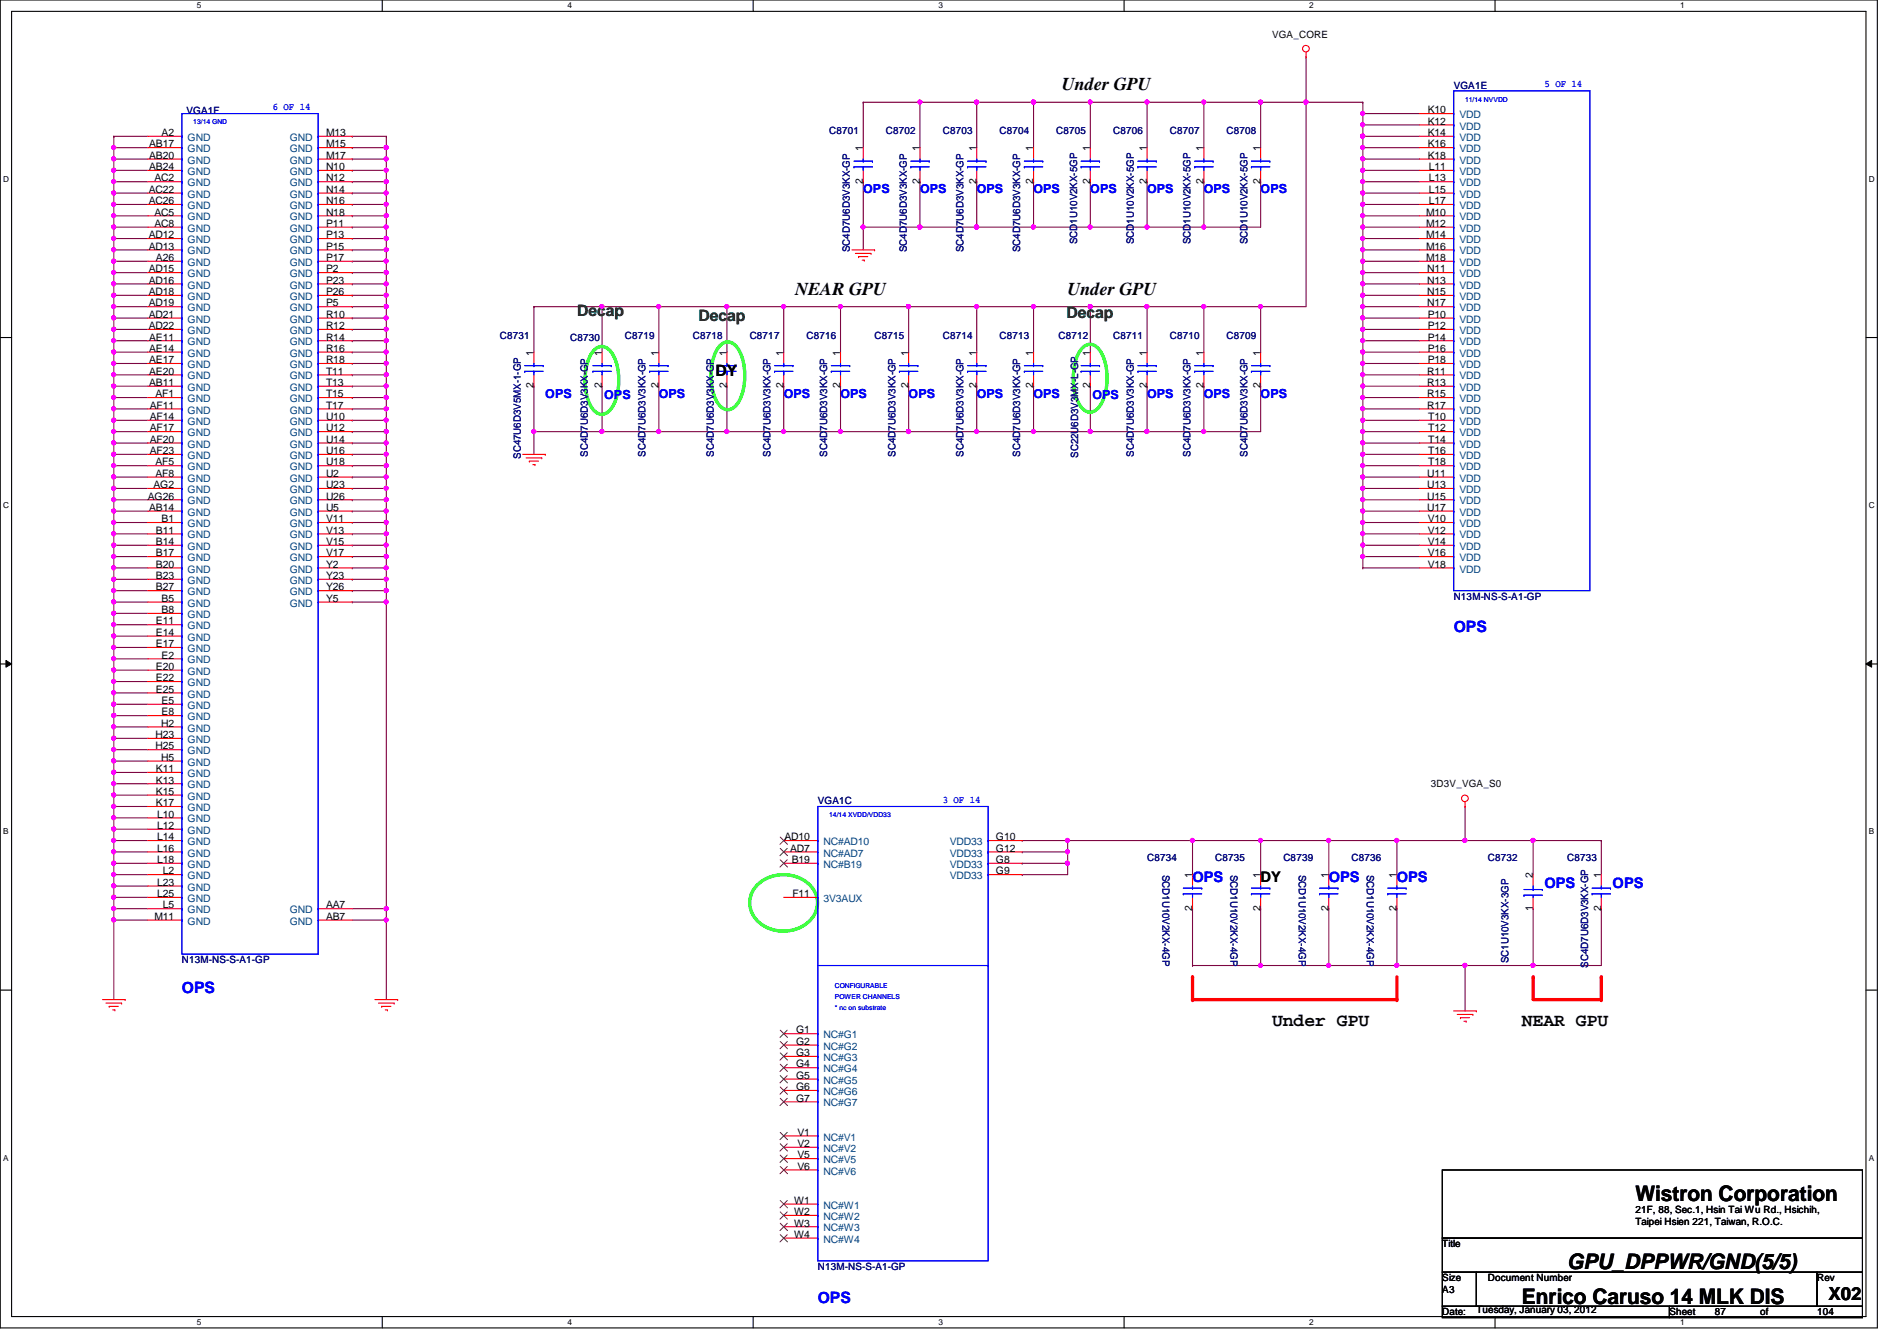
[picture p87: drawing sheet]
<svg xmlns="http://www.w3.org/2000/svg" width="297mm" height="210mm" viewBox="0 0 297 210" stroke-linecap="round" stroke-linejoin="round" font-family="sans-serif">
<defs><g id="words">
<g font-size="3.3">
<text x="256.1" y="188">Wistron Corporation</text>
<text x="245.4" y="198.6">GPU_DPPWR/GND(5/5)</text>
<text x="238.3" y="204">Enrico Caruso 14 MLK DIS</text>
</g>
<g font-size="2.8">
<text x="166.3" y="14.1">Under GPU</text>
<text x="124.5" y="46.1">NEAR GPU</text>
<text x="167.2" y="46.1">Under GPU</text>
<text x="199.2" y="160.6">Under GPU</text>
<text x="238.3" y="160.6">NEAR GPU</text>
<text x="286.3" y="203.5">X02</text>
</g>
<g font-size="2.5" fill="#008000">
<text x="90.4" y="49.5">Decap</text>
<text x="109.4" y="50.2">Decap</text>
<text x="167" y="49.7">Decap</text>
</g>
<text font-size="2.5" x="112.1" y="58.8">DY</text>
<g font-size="2.5" fill="#00f">
<text x="227.6" y="99">OPS</text>
<text x="28.5" y="155.5">OPS</text>
<text x="128.1" y="203.9">OPS</text>
</g>
<g font-size="2.3" fill="#00f">
<text x="186.7" y="138.1">OPS</text>
<text x="208.1" y="138.1">OPS</text>
<text x="218.7" y="138.1">OPS</text>
<text x="241.8" y="139">OPS</text>
<text x="252.5" y="139">OPS</text>
</g>
<text font-size="2.3" x="197.4" y="138.1">DY</text>
<g font-size="1.9" fill="#00f">
<text x="135.2" y="30.3">OPS</text>
<text x="144.1" y="30.3">OPS</text>
<text x="152.9" y="30.3">OPS</text>
<text x="161.8" y="30.3">OPS</text>
<text x="170.7" y="30.3">OPS</text>
<text x="179.6" y="30.3">OPS</text>
<text x="188.5" y="30.3">OPS</text>
<text x="197.4" y="30.3">OPS</text>
<text x="85.4" y="62.3">OPS</text>
<text x="94.6" y="62.4">OPS</text>
<text x="103.2" y="62.3">OPS</text>
<text x="122.7" y="62.3">OPS</text>
<text x="131.6" y="62.3">OPS</text>
<text x="142.3" y="62.3">OPS</text>
<text x="152.9" y="62.3">OPS</text>
<text x="161.8" y="62.3">OPS</text>
<text x="171.1" y="62.4">OPS</text>
<text x="179.6" y="62.3">OPS</text>
<text x="188.5" y="62.3">OPS</text>
<text x="197.4" y="62.3">OPS</text>
</g>
<g font-size="1.6">
<text x="199.2" y="5.9">VGA_CORE</text>
<text x="223.6" y="17.7">K10</text>
<text x="23.4" y="23.1">AB17</text>
<text x="25.3" y="21.3">A2</text>
<text x="51.1" y="23.1">M15</text>
<text x="51.1" y="21.3">M13</text>
<text x="135.1" y="23.7" transform="rotate(-90 135.1 23.7)">1</text>
<text x="144" y="23.7" transform="rotate(-90 144 23.7)">1</text>
<text x="152.9" y="23.7" transform="rotate(-90 152.9 23.7)">1</text>
<text x="161.8" y="23.7" transform="rotate(-90 161.8 23.7)">1</text>
<text x="170.7" y="23.7" transform="rotate(-90 170.7 23.7)">1</text>
<text x="179.6" y="23.7" transform="rotate(-90 179.6 23.7)">1</text>
<text x="188.5" y="23.7" transform="rotate(-90 188.5 23.7)">1</text>
<text x="197.4" y="23.7" transform="rotate(-90 197.4 23.7)">1</text>
<text x="223.6" y="23.1">K16</text>
<text x="223.6" y="21.3">K14</text>
<text x="223.6" y="19.5">K12</text>
<text x="23.4" y="26.6">AB24</text>
<text x="23.4" y="24.8">AB20</text>
<text x="24.2" y="28.4">AC2</text>
<text x="51.1" y="28.4">N12</text>
<text x="51.1" y="26.6">N10</text>
<text x="51.1" y="24.8">M17</text>
<text x="135.1" y="28.8" transform="rotate(-90 135.1 28.8)">2</text>
<text x="144" y="28.8" transform="rotate(-90 144 28.8)">2</text>
<text x="152.9" y="28.8" transform="rotate(-90 152.9 28.8)">2</text>
<text x="161.8" y="28.8" transform="rotate(-90 161.8 28.8)">2</text>
<text x="170.7" y="28.8" transform="rotate(-90 170.7 28.8)">2</text>
<text x="179.6" y="28.8" transform="rotate(-90 179.6 28.8)">2</text>
<text x="188.5" y="28.8" transform="rotate(-90 188.5 28.8)">2</text>
<text x="197.4" y="28.8" transform="rotate(-90 197.4 28.8)">2</text>
<text x="223.6" y="24.8">K18</text>
<text x="223.7" y="28.4">L13</text>
<text x="223.7" y="26.6">L11</text>
<text x="23.3" y="32">AC26</text>
<text x="23.3" y="30.2">AC22</text>
<text x="24.2" y="35.5">AC8</text>
<text x="24.2" y="33.7">AC5</text>
<text x="51.1" y="35.5">P11</text>
<text x="51.1" y="33.7">N18</text>
<text x="51.1" y="32">N16</text>
<text x="51.1" y="30.2">N14</text>
<text x="223.3" y="35.5">M12</text>
<text x="223.3" y="33.7">M10</text>
<text x="223.7" y="32">L17</text>
<text x="223.7" y="30.2">L15</text>
<text x="23.3" y="39.1">AD13</text>
<text x="23.3" y="37.3">AD12</text>
<text x="24.4" y="40.9">A26</text>
<text x="51.1" y="40.9">P17</text>
<text x="51.1" y="39.1">P15</text>
<text x="51.1" y="37.3">P13</text>
<text x="223.3" y="40.9">M18</text>
<text x="223.3" y="39.1">M16</text>
<text x="223.3" y="37.3">M14</text>
<text x="23.3" y="48">AD19</text>
<text x="23.3" y="46.2">AD18</text>
<text x="23.3" y="44.4">AD16</text>
<text x="23.3" y="42.6">AD15</text>
<text x="51.1" y="48">P5</text>
<text x="51.1" y="46.2">P26</text>
<text x="51.1" y="44.4">P23</text>
<text x="51.1" y="42.6">P2</text>
<text x="223.5" y="48">N17</text>
<text x="223.5" y="46.2">N15</text>
<text x="223.5" y="44.4">N13</text>
<text x="223.5" y="42.6">N11</text>
<text x="23.3" y="51.5">AD22</text>
<text x="23.3" y="49.7">AD21</text>
<text x="23.4" y="53.3">AE11</text>
<text x="51.1" y="53.3">R14</text>
<text x="51.1" y="51.5">R12</text>
<text x="51.1" y="49.7">R10</text>
<text x="223.6" y="53.3">P14</text>
<text x="223.6" y="51.5">P12</text>
<text x="223.6" y="49.7">P10</text>
<text x="23.4" y="58.6">AE20</text>
<text x="23.4" y="56.9">AE17</text>
<text x="23.4" y="55.1">AE14</text>
<text x="51.1" y="58.6">T11</text>
<text x="51.1" y="56.9">R18</text>
<text x="51.1" y="55.1">R16</text>
<text x="83.6" y="55.7" transform="rotate(-90 83.6 55.7)">1</text>
<text x="94.2" y="55.7" transform="rotate(-90 94.2 55.7)">1</text>
<text x="103.1" y="55.7" transform="rotate(-90 103.1 55.7)">1</text>
<text x="113.8" y="55.7" transform="rotate(-90 113.8 55.7)">1</text>
<text x="122.7" y="55.7" transform="rotate(-90 122.7 55.7)">1</text>
<text x="131.6" y="55.7" transform="rotate(-90 131.6 55.7)">1</text>
<text x="142.2" y="55.7" transform="rotate(-90 142.2 55.7)">1</text>
<text x="152.9" y="55.7" transform="rotate(-90 152.9 55.7)">1</text>
<text x="161.8" y="55.7" transform="rotate(-90 161.8 55.7)">1</text>
<text x="170.7" y="55.7" transform="rotate(-90 170.7 55.7)">1</text>
<text x="179.6" y="55.7" transform="rotate(-90 179.6 55.7)">1</text>
<text x="188.5" y="55.7" transform="rotate(-90 188.5 55.7)">1</text>
<text x="197.4" y="55.7" transform="rotate(-90 197.4 55.7)">1</text>
<text x="223.5" y="58.6">R11</text>
<text x="223.6" y="56.9">P18</text>
<text x="223.6" y="55.1">P16</text>
<text x="23.4" y="60.4">AB11</text>
<text x="23.4" y="65.7">AF14</text>
<text x="23.4" y="64">AF11</text>
<text x="24.3" y="62.2">AF1</text>
<text x="51.1" y="65.7">U10</text>
<text x="51.1" y="64">T17</text>
<text x="51.1" y="62.2">T15</text>
<text x="51.1" y="60.4">T13</text>
<text x="83.6" y="60.8" transform="rotate(-90 83.6 60.8)">2</text>
<text x="94.2" y="60.8" transform="rotate(-90 94.2 60.8)">2</text>
<text x="103.1" y="60.8" transform="rotate(-90 103.1 60.8)">2</text>
<text x="113.8" y="60.8" transform="rotate(-90 113.8 60.8)">2</text>
<text x="122.7" y="60.8" transform="rotate(-90 122.7 60.8)">2</text>
<text x="131.6" y="60.8" transform="rotate(-90 131.6 60.8)">2</text>
<text x="142.2" y="60.8" transform="rotate(-90 142.2 60.8)">2</text>
<text x="152.9" y="60.8" transform="rotate(-90 152.9 60.8)">2</text>
<text x="161.8" y="60.8" transform="rotate(-90 161.8 60.8)">2</text>
<text x="170.7" y="60.8" transform="rotate(-90 170.7 60.8)">2</text>
<text x="179.6" y="60.8" transform="rotate(-90 179.6 60.8)">2</text>
<text x="188.5" y="60.8" transform="rotate(-90 188.5 60.8)">2</text>
<text x="197.4" y="60.8" transform="rotate(-90 197.4 60.8)">2</text>
<text x="223.5" y="64">R17</text>
<text x="223.5" y="62.2">R15</text>
<text x="223.5" y="60.4">R13</text>
<text x="223.6" y="65.7">T10</text>
<text x="23.4" y="71.1">AF23</text>
<text x="23.4" y="69.3">AF20</text>
<text x="23.4" y="67.5">AF17</text>
<text x="51.1" y="71.1">U16</text>
<text x="51.1" y="69.3">U14</text>
<text x="51.1" y="67.5">U12</text>
<text x="223.6" y="71.1">T16</text>
<text x="223.6" y="69.3">T14</text>
<text x="223.6" y="67.5">T12</text>
<text x="24" y="76.4">AG2</text>
<text x="24.3" y="74.6">AF8</text>
<text x="24.3" y="72.9">AF5</text>
<text x="51.1" y="76.4">U23</text>
<text x="51.1" y="74.6">U2</text>
<text x="51.1" y="72.9">U18</text>
<text x="223.5" y="76.4">U13</text>
<text x="223.5" y="74.6">U11</text>
<text x="223.6" y="72.9">T18</text>
<text x="23.2" y="78.2">AG26</text>
<text x="23.4" y="80">AB14</text>
<text x="24.4" y="83.5">B11</text>
<text x="25.3" y="81.7">B1</text>
<text x="51.1" y="83.5">V13</text>
<text x="51.1" y="81.7">V11</text>
<text x="51.1" y="80">U5</text>
<text x="51.1" y="78.2">U26</text>
<text x="223.5" y="80">U17</text>
<text x="223.5" y="78.2">U15</text>
<text x="223.6" y="83.5">V12</text>
<text x="223.6" y="81.7">V10</text>
<text x="24.4" y="88.9">B20</text>
<text x="24.4" y="87.1">B17</text>
<text x="24.4" y="85.3">B14</text>
<text x="51.1" y="88.9">Y2</text>
<text x="51.1" y="87.1">V17</text>
<text x="51.1" y="85.3">V15</text>
<text x="223.6" y="88.9">V18</text>
<text x="223.6" y="87.1">V16</text>
<text x="223.6" y="85.3">V14</text>
<text x="24.4" y="92.4">B27</text>
<text x="24.4" y="90.6">B23</text>
<text x="25.3" y="96">B8</text>
<text x="25.3" y="94.2">B5</text>
<text x="51.1" y="94.2">Y5</text>
<text x="51.1" y="92.4">Y26</text>
<text x="51.1" y="90.6">Y23</text>
<text x="24.4" y="101.3">E17</text>
<text x="24.4" y="99.5">E14</text>
<text x="24.4" y="97.7">E11</text>
<text x="24.4" y="106.6">E22</text>
<text x="24.4" y="104.9">E20</text>
<text x="25.3" y="103.1">E2</text>
<text x="24.4" y="108.4">E25</text>
<text x="25.2" y="113.7">H2</text>
<text x="25.3" y="112">E8</text>
<text x="25.3" y="110.2">E5</text>
<text x="24.3" y="117.3">H25</text>
<text x="24.3" y="115.5">H23</text>
<text x="25.2" y="119.1">H5</text>
<text x="24.4" y="124.4">K15</text>
<text x="24.4" y="122.6">K13</text>
<text x="24.4" y="120.9">K11</text>
<text x="224.1" y="123.2">3D3V_VGA_S0</text>
<text x="24.4" y="126.2">K17</text>
<text x="24.6" y="131.5">L14</text>
<text x="24.6" y="129.8">L12</text>
<text x="24.6" y="128">L10</text>
<text x="122.8" y="131.5">AD10</text>
<text x="156" y="131.5">G10</text>
<text x="24.6" y="135.1">L18</text>
<text x="24.6" y="133.3">L16</text>
<text x="25.5" y="136.9">L2</text>
<text x="123.7" y="133.3">AD7</text>
<text x="124" y="135.1">B19</text>
<text x="156" y="136.9">G9</text>
<text x="156" y="135.1">G8</text>
<text x="156" y="133.3">G12</text>
<text x="186.7" y="137.5" transform="rotate(-90 186.7 137.5)">1</text>
<text x="197.4" y="137.5" transform="rotate(-90 197.4 137.5)">1</text>
<text x="208" y="137.5" transform="rotate(-90 208 137.5)">1</text>
<text x="218.7" y="137.5" transform="rotate(-90 218.7 137.5)">1</text>
<text x="240" y="137.5" transform="rotate(-90 240 137.5)">2</text>
<text x="250.7" y="137.5" transform="rotate(-90 250.7 137.5)">1</text>
<text x="24.2" y="144">M11</text>
<text x="24.6" y="140.4">L25</text>
<text x="24.6" y="138.6">L23</text>
<text x="25.5" y="142.2">L5</text>
<text x="51.1" y="144">AB7</text>
<text x="51.1" y="142.2">AA7</text>
<text x="124.1" y="140.4">F11</text>
<text x="186.7" y="142.6" transform="rotate(-90 186.7 142.6)">2</text>
<text x="197.4" y="142.6" transform="rotate(-90 197.4 142.6)">2</text>
<text x="208" y="142.6" transform="rotate(-90 208 142.6)">2</text>
<text x="218.7" y="142.6" transform="rotate(-90 218.7 142.6)">2</text>
<text x="240" y="142.6" transform="rotate(-90 240 142.6)">1</text>
<text x="250.7" y="142.6" transform="rotate(-90 250.7 142.6)">2</text>
<text x="124.7" y="161.8">G1</text>
<text x="124.7" y="167.1">G4</text>
<text x="124.7" y="165.3">G3</text>
<text x="124.7" y="163.5">G2</text>
<text x="124.7" y="172.4">G7</text>
<text x="124.7" y="170.6">G6</text>
<text x="124.7" y="168.9">G5</text>
<text x="124.9" y="179.5">V2</text>
<text x="124.9" y="177.8">V1</text>
<text x="124.9" y="183.1">V6</text>
<text x="124.9" y="181.3">V5</text>
<text x="124.3" y="192">W3</text>
<text x="124.3" y="190.2">W2</text>
<text x="124.3" y="188.4">W1</text>
<text x="256.1" y="189.9">21F, 88, Sec.1, Hsin Tai Wu Rd., Hsichih,</text>
<text x="256.1" y="191.7">Taipei Hsien 221, Taiwan, R.O.C.</text>
<text x="124.3" y="193.8">W4</text>
<text x="225.8" y="195.2">Title</text>
<text x="225.8" y="200.6">Size</text>
<text x="225.8" y="202.4">A3</text>
<text x="233" y="200.6">Document Number</text>
<text x="284.5" y="200.6">Rev</text>
<text x="225.8" y="205.9">Date:</text>
<text x="231.2" y="205.6">Tuesday, January 03, 2012</text>
<text x="261.4" y="205.9">Sheet</text>
<text x="268.5" y="205.9">87</text>
<text x="275.6" y="205.9">of</text>
<text x="284.5" y="205.9">104</text>
</g>
<g font-size="1.6" fill="#000080">
<text x="29.2" y="17.8">VGA1F</text>
<text x="227.6" y="13.9">VGA1E</text>
<text x="129.8" y="21">C8701</text>
<text x="138.7" y="21">C8702</text>
<text x="147.6" y="21">C8703</text>
<text x="156.5" y="21">C8704</text>
<text x="165.4" y="21">C8705</text>
<text x="174.3" y="21">C8706</text>
<text x="183.2" y="21">C8707</text>
<text x="192.1" y="21">C8708</text>
<text x="133.1" y="39.5" transform="rotate(-90 133.1 39.5)">SC4D7U6D3V3KX-GP</text>
<text x="142" y="39.5" transform="rotate(-90 142 39.5)">SC4D7U6D3V3KX-GP</text>
<text x="150.9" y="39.5" transform="rotate(-90 150.9 39.5)">SC4D7U6D3V3KX-GP</text>
<text x="159.8" y="39.5" transform="rotate(-90 159.8 39.5)">SC4D7U6D3V3KX-GP</text>
<text x="168.7" y="38.2" transform="rotate(-90 168.7 38.2)">SCD1U10V2KX-5GP</text>
<text x="177.5" y="38.2" transform="rotate(-90 177.5 38.2)">SCD1U10V2KX-5GP</text>
<text x="186.4" y="38.2" transform="rotate(-90 186.4 38.2)">SCD1U10V2KX-5GP</text>
<text x="195.3" y="38.2" transform="rotate(-90 195.3 38.2)">SCD1U10V2KX-5GP</text>
<text x="78.3" y="53">C8731</text>
<text x="89.3" y="53.3">C8730</text>
<text x="97.8" y="53">C8719</text>
<text x="108.5" y="53">C8718</text>
<text x="117.4" y="53">C8717</text>
<text x="126.3" y="53">C8716</text>
<text x="136.9" y="53">C8715</text>
<text x="147.6" y="53">C8714</text>
<text x="156.5" y="53">C8713</text>
<text x="165.7" y="53">C8712</text>
<text x="174.3" y="53">C8711</text>
<text x="183.2" y="53">C8710</text>
<text x="192.1" y="53">C8709</text>
<text x="81.5" y="71.8" transform="rotate(-90 81.5 71.8)">SC47U6D3V5MX-1-GP</text>
<text x="92" y="71.5" transform="rotate(-90 92 71.5)">SC4D7U6D3V3KX-GP</text>
<text x="101.1" y="71.5" transform="rotate(-90 101.1 71.5)">SC4D7U6D3V3KX-GP</text>
<text x="111.8" y="71.5" transform="rotate(-90 111.8 71.5)">SC4D7U6D3V3KX-GP</text>
<text x="120.6" y="71.5" transform="rotate(-90 120.6 71.5)">SC4D7U6D3V3KX-GP</text>
<text x="129.5" y="71.5" transform="rotate(-90 129.5 71.5)">SC4D7U6D3V3KX-GP</text>
<text x="140.2" y="71.5" transform="rotate(-90 140.2 71.5)">SC4D7U6D3V3KX-GP</text>
<text x="150.9" y="71.5" transform="rotate(-90 150.9 71.5)">SC4D7U6D3V3KX-GP</text>
<text x="159.8" y="71.5" transform="rotate(-90 159.8 71.5)">SC4D7U6D3V3KX-GP</text>
<text x="168.8" y="71.7" transform="rotate(-90 168.8 71.7)">SC22U6D3V3MX-L-GP</text>
<text x="177.5" y="71.5" transform="rotate(-90 177.5 71.5)">SC4D7U6D3V3KX-GP</text>
<text x="186.4" y="71.5" transform="rotate(-90 186.4 71.5)">SC4D7U6D3V3KX-GP</text>
<text x="195.3" y="71.5" transform="rotate(-90 195.3 71.5)">SC4D7U6D3V3KX-GP</text>
<text x="227.6" y="93.9">N13M-NS-S-A1-GP</text>
<text x="128.1" y="125.9">VGA1C</text>
<text x="179.6" y="134.8">C8734</text>
<text x="182" y="136.9" transform="rotate(90 182 136.9)">SCD1U10V2KX-4GP</text>
<text x="190.3" y="134.8">C8735</text>
<text x="192.7" y="136.9" transform="rotate(90 192.7 136.9)">SCD1U10V2KX-4GP</text>
<text x="201" y="134.8">C8739</text>
<text x="203.4" y="136.9" transform="rotate(90 203.4 136.9)">SCD1U10V2KX-4GP</text>
<text x="211.6" y="134.8">C8736</text>
<text x="214" y="136.9" transform="rotate(90 214 136.9)">SCD1U10V2KX-4GP</text>
<text x="233" y="134.8">C8732</text>
<text x="245.4" y="134.8">C8733</text>
<text x="28.5" y="150.8">N13M-NS-S-A1-GP</text>
<text x="236.2" y="150.8" transform="rotate(-90 236.2 150.8)">SC1U10V3KX-3GP</text>
<text x="248.7" y="151.5" transform="rotate(-90 248.7 151.5)">SC4D7U6D3V3KX-GP</text>
<text x="128.1" y="198.8">N13M-NS-S-A1-GP</text>
</g>
<g font-size="1.6" fill="#00f">
<text x="42.7" y="17.2">6 OF 14</text>
<text x="241.8" y="13.7">5 OF 14</text>
<text x="147.6" y="125.7">3 OF 14</text>
</g>
<g font-size="1.6" fill="#004080">
<text x="29.4" y="23.8">GND</text>
<text x="29.4" y="22.1">GND</text>
<text x="45.4" y="23.8">GND</text>
<text x="45.4" y="22.1">GND</text>
<text x="228.5" y="23.8">VDD</text>
<text x="228.5" y="22.1">VDD</text>
<text x="228.5" y="20.3">VDD</text>
<text x="228.5" y="18.5">VDD</text>
<text x="29.4" y="29.2">GND</text>
<text x="29.4" y="27.4">GND</text>
<text x="29.4" y="25.6">GND</text>
<text x="45.4" y="29.2">GND</text>
<text x="45.4" y="27.4">GND</text>
<text x="45.4" y="25.6">GND</text>
<text x="228.5" y="29.2">VDD</text>
<text x="228.5" y="27.4">VDD</text>
<text x="228.5" y="25.6">VDD</text>
<text x="29.4" y="34.5">GND</text>
<text x="29.4" y="32.7">GND</text>
<text x="29.4" y="30.9">GND</text>
<text x="45.4" y="34.5">GND</text>
<text x="45.4" y="32.7">GND</text>
<text x="45.4" y="30.9">GND</text>
<text x="228.5" y="34.5">VDD</text>
<text x="228.5" y="32.7">VDD</text>
<text x="228.5" y="30.9">VDD</text>
<text x="29.4" y="41.6">GND</text>
<text x="29.4" y="39.8">GND</text>
<text x="29.4" y="38.1">GND</text>
<text x="29.4" y="36.3">GND</text>
<text x="45.4" y="41.6">GND</text>
<text x="45.4" y="39.8">GND</text>
<text x="45.4" y="38.1">GND</text>
<text x="45.4" y="36.3">GND</text>
<text x="228.5" y="41.6">VDD</text>
<text x="228.5" y="39.8">VDD</text>
<text x="228.5" y="38.1">VDD</text>
<text x="228.5" y="36.3">VDD</text>
<text x="29.4" y="46.9">GND</text>
<text x="29.4" y="45.2">GND</text>
<text x="29.4" y="43.4">GND</text>
<text x="45.4" y="46.9">GND</text>
<text x="45.4" y="45.2">GND</text>
<text x="45.4" y="43.4">GND</text>
<text x="228.5" y="46.9">VDD</text>
<text x="228.5" y="45.2">VDD</text>
<text x="228.5" y="43.4">VDD</text>
<text x="29.4" y="52.3">GND</text>
<text x="29.4" y="50.5">GND</text>
<text x="29.4" y="48.7">GND</text>
<text x="45.4" y="52.3">GND</text>
<text x="45.4" y="50.5">GND</text>
<text x="45.4" y="48.7">GND</text>
<text x="228.5" y="52.3">VDD</text>
<text x="228.5" y="50.5">VDD</text>
<text x="228.5" y="48.7">VDD</text>
<text x="29.4" y="59.4">GND</text>
<text x="29.4" y="57.6">GND</text>
<text x="29.4" y="55.8">GND</text>
<text x="29.4" y="54.1">GND</text>
<text x="45.4" y="59.4">GND</text>
<text x="45.4" y="57.6">GND</text>
<text x="45.4" y="55.8">GND</text>
<text x="45.4" y="54.1">GND</text>
<text x="228.5" y="59.4">VDD</text>
<text x="228.5" y="57.6">VDD</text>
<text x="228.5" y="55.8">VDD</text>
<text x="228.5" y="54.1">VDD</text>
<text x="29.4" y="64.7">GND</text>
<text x="29.4" y="62.9">GND</text>
<text x="29.4" y="61.2">GND</text>
<text x="45.4" y="64.7">GND</text>
<text x="45.4" y="62.9">GND</text>
<text x="45.4" y="61.2">GND</text>
<text x="228.5" y="64.7">VDD</text>
<text x="228.5" y="62.9">VDD</text>
<text x="228.5" y="61.2">VDD</text>
<text x="29.4" y="71.8">GND</text>
<text x="29.4" y="70.1">GND</text>
<text x="29.4" y="68.3">GND</text>
<text x="29.4" y="66.5">GND</text>
<text x="45.4" y="71.8">GND</text>
<text x="45.4" y="70.1">GND</text>
<text x="45.4" y="68.3">GND</text>
<text x="45.4" y="66.5">GND</text>
<text x="228.5" y="71.8">VDD</text>
<text x="228.5" y="70.1">VDD</text>
<text x="228.5" y="68.3">VDD</text>
<text x="228.5" y="66.5">VDD</text>
<text x="29.4" y="77.2">GND</text>
<text x="29.4" y="75.4">GND</text>
<text x="29.4" y="73.6">GND</text>
<text x="45.4" y="77.2">GND</text>
<text x="45.4" y="75.4">GND</text>
<text x="45.4" y="73.6">GND</text>
<text x="228.5" y="77.2">VDD</text>
<text x="228.5" y="75.4">VDD</text>
<text x="228.5" y="73.6">VDD</text>
<text x="29.4" y="82.5">GND</text>
<text x="29.4" y="80.7">GND</text>
<text x="29.4" y="79">GND</text>
<text x="45.4" y="82.5">GND</text>
<text x="45.4" y="80.7">GND</text>
<text x="45.4" y="79">GND</text>
<text x="228.5" y="82.5">VDD</text>
<text x="228.5" y="80.7">VDD</text>
<text x="228.5" y="79">VDD</text>
<text x="29.4" y="89.6">GND</text>
<text x="29.4" y="87.8">GND</text>
<text x="29.4" y="86.1">GND</text>
<text x="29.4" y="84.3">GND</text>
<text x="45.4" y="89.6">GND</text>
<text x="45.4" y="87.8">GND</text>
<text x="45.4" y="86.1">GND</text>
<text x="45.4" y="84.3">GND</text>
<text x="228.5" y="89.6">VDD</text>
<text x="228.5" y="87.8">VDD</text>
<text x="228.5" y="86.1">VDD</text>
<text x="228.5" y="84.3">VDD</text>
<text x="29.4" y="95">GND</text>
<text x="29.4" y="93.2">GND</text>
<text x="29.4" y="91.4">GND</text>
<text x="45.4" y="95">GND</text>
<text x="45.4" y="93.2">GND</text>
<text x="45.4" y="91.4">GND</text>
<text x="29.4" y="100.3">GND</text>
<text x="29.4" y="98.5">GND</text>
<text x="29.4" y="96.7">GND</text>
<text x="29.4" y="107.4">GND</text>
<text x="29.4" y="105.6">GND</text>
<text x="29.4" y="103.8">GND</text>
<text x="29.4" y="102.1">GND</text>
<text x="29.4" y="112.7">GND</text>
<text x="29.4" y="111">GND</text>
<text x="29.4" y="109.2">GND</text>
<text x="29.4" y="119.8">GND</text>
<text x="29.4" y="118.1">GND</text>
<text x="29.4" y="116.3">GND</text>
<text x="29.4" y="114.5">GND</text>
<text x="29.4" y="125.2">GND</text>
<text x="29.4" y="123.4">GND</text>
<text x="29.4" y="121.6">GND</text>
<text x="29.4" y="130.5">GND</text>
<text x="29.4" y="128.7">GND</text>
<text x="29.4" y="127">GND</text>
<text x="29.4" y="137.6">GND</text>
<text x="29.4" y="135.8">GND</text>
<text x="29.4" y="134.1">GND</text>
<text x="29.4" y="132.3">GND</text>
<text x="128.9" y="135.8">NC#B19</text>
<text x="128.9" y="134.1">NC#AD7</text>
<text x="128.9" y="132.3">NC#AD10</text>
<text x="148.7" y="137.6">VDD33</text>
<text x="148.7" y="135.8">VDD33</text>
<text x="148.7" y="134.1">VDD33</text>
<text x="148.7" y="132.3">VDD33</text>
<text x="29.4" y="143">GND</text>
<text x="29.4" y="141.2">GND</text>
<text x="29.4" y="139.4">GND</text>
<text x="45.4" y="143">GND</text>
<text x="128.9" y="141.2">3V3AUX</text>
<text x="29.4" y="144.7">GND</text>
<text x="45.4" y="144.7">GND</text>
<text x="128.9" y="167.9">NC#G4</text>
<text x="128.9" y="166.1">NC#G3</text>
<text x="128.9" y="164.3">NC#G2</text>
<text x="128.9" y="162.5">NC#G1</text>
<text x="128.9" y="173.2">NC#G7</text>
<text x="128.9" y="171.4">NC#G6</text>
<text x="128.9" y="169.6">NC#G5</text>
<text x="128.9" y="178.5">NC#V1</text>
<text x="128.9" y="183.9">NC#V6</text>
<text x="128.9" y="182.1">NC#V5</text>
<text x="128.9" y="180.3">NC#V2</text>
<text x="128.9" y="191">NC#W2</text>
<text x="128.9" y="189.2">NC#W1</text>
<text x="128.9" y="194.5">NC#W4</text>
<text x="128.9" y="192.7">NC#W3</text>
</g>
<g font-size="1.3">
<text x="30.8" y="1.3">5</text>
<text x="88.9" y="1.3">4</text>
<text x="146.9" y="1.3">3</text>
<text x="205" y="1.3">2</text>
<text x="263.1" y="1.3">1</text>
<text x=".5" y="28.4">D</text>
<text x="292.6" y="28.4">D</text>
<text x=".5" y="79.5">C</text>
<text x="292.6" y="79.5">C</text>
<text x=".5" y="130.6">B</text>
<text x="292.6" y="130.6">B</text>
<text x=".5" y="181.7">A</text>
<text x="292.6" y="181.7">A</text>
<text x="30.8" y="207.4">5</text>
<text x="88.9" y="207.4">4</text>
<text x="146.9" y="207.4">3</text>
<text x="205" y="207.4">2</text>
<text x="263.1" y="207.4">1</text>
</g>
<g font-size="1.1" fill="#00f">
<text x="229.4" y="15.9">11/14 NVVDD</text>
<text x="30.3" y="19.5">13/14 GND</text>
<text x="129.8" y="127.9">14/14 XVDD/VDD33</text>
<text x="130.7" y="154.6">CONFIGURABLE</text>
<text x="130.7" y="156.4">POWER CHANNELS</text>
<text x="130.7" y="158.2">* nc on substrate</text>
</g>
</g></defs>
<path d="M0 0h294v207.9h-294zM1.8 1.8h290.4v204.3h-290.4z" fill="none" stroke="#000" stroke-width=".17"/>
<g fill="#fff">
<path d="M30.8 .2h.7v1.4h-.7z"/>
<path d="M30.8 206.2h.7v1.4h-.7z"/>
</g>
<path d="M59.9 0v1.8M59.9 206.1v1.8" fill="none" stroke="#000" stroke-width=".17"/>
<g fill="#fff">
<path d="M88.9 .2h.6v1.4h-.6z"/>
<path d="M88.9 206.2h.6v1.4h-.6z"/>
</g>
<path d="M117.9 0v1.8M117.9 206.1v1.8" fill="none" stroke="#000" stroke-width=".17"/>
<g fill="#fff">
<path d="M146.9 .2h.7v1.4h-.7z"/>
<path d="M146.9 206.2h.7v1.4h-.7z"/>
</g>
<path d="M176 0v1.8M176 206.1v1.8" fill="none" stroke="#000" stroke-width=".17"/>
<g fill="#fff">
<path d="M205 .2h.7v1.4h-.7z"/>
<path d="M205 206.2h.7v1.4h-.7z"/>
</g>
<path d="M234.1 0v1.8M234.1 206.1v1.8" fill="none" stroke="#000" stroke-width=".17"/>
<g fill="#fff">
<path d="M263.1 .2h.7v1.4h-.7z"/>
<path d="M263.1 206.2h.7v1.4h-.7z"/>
<path d="M.5 27.3h.9v1.4h-.9z"/>
<path d="M292.6 27.3h.9v1.4h-.9z"/>
<path d="M.5 78.4h.9v1.4h-.9z"/>
<path d="M292.6 78.4h.9v1.4h-.9z"/>
</g>
<path d="M0 52.8h1.8M292.2 52.8h1.8" fill="none" stroke="#000" stroke-width=".17"/>
<g fill="#fff">
<path d="M.5 129.5h.8v1.4h-.8z"/>
<path d="M292.6 129.5h.9v1.4h-.9z"/>
</g>
<path d="M0 103.9h1.8M292.2 103.9h1.8" fill="none" stroke="#000" stroke-width=".17"/>
<path d="M.9 103.4l.9 .5-.9 .5zM292.2 103.9l.9-.5v1z" fill="#000"/>
<path d="M.9 103.4l.9 .5-.9 .5zM292.2 103.9l.9-.5v1z" fill="none" stroke="#000" stroke-width=".16"/>
<g fill="#fff">
<path d="M.5 180.5h.8v1.4h-.8z"/>
<path d="M292.6 180.5h.9v1.4h-.9z"/>
</g>
<path d="M0 155h1.8M292.2 155h1.8" fill="none" stroke="#000" stroke-width=".17"/>
<g fill="none" stroke="#800040" stroke-width=".17">
<path d="M17.8 92.5h.1M17.8 94.2h.1M17.8 96h.1M17.8 97.8h.1M17.8 99.6h.1M17.8 92.5h5.4M17.8 94.2h5.4M17.8 96h5.4M17.8 97.8h5.4M17.8 99.6h5.4M17.8 99.6v1.7M17.8 101.3h.1"/>
<path d="M17.8 103.1h.1M17.8 104.9h.1M17.8 106.7h.1M17.8 108.5h.1M17.8 101.3h5.4M17.8 103.1h5.4M17.8 104.9h5.4M17.8 106.7h5.4M17.8 108.5h5.4"/>
</g>
<circle cx="17.8" cy="99.5" r=".32" fill="#f0f"/>
<circle cx="17.8" cy="99.5" r=".32" fill="none" stroke="#f0f" stroke-width=".17"/>
<path d="M17.8 101.3h.1M17.8 101.3v1.8" fill="none" stroke="#800040" stroke-width=".17"/>
<circle cx="17.8" cy="101.3" r=".32" fill="#f0f"/>
<circle cx="17.8" cy="101.3" r=".32" fill="none" stroke="#f0f" stroke-width=".17"/>
<path d="M17.8 96h.1M17.8 96v1.8" fill="none" stroke="#800040" stroke-width=".17"/>
<circle cx="17.8" cy="96" r=".32" fill="#f0f"/>
<circle cx="17.8" cy="96" r=".32" fill="none" stroke="#f0f" stroke-width=".17"/>
<path d="M17.8 104.9h.1M17.8 104.9v1.8" fill="none" stroke="#800040" stroke-width=".17"/>
<circle cx="17.8" cy="104.9" r=".32" fill="#f0f"/>
<circle cx="17.8" cy="104.9" r=".32" fill="none" stroke="#f0f" stroke-width=".17"/>
<path d="M17.8 103.1h.1M17.8 103.1v1.8" fill="none" stroke="#800040" stroke-width=".17"/>
<circle cx="17.8" cy="103.1" r=".32" fill="#f0f"/>
<circle cx="17.8" cy="103.1" r=".32" fill="none" stroke="#f0f" stroke-width=".17"/>
<path d="M17.8 97.8h.1M17.8 97.8v1.8" fill="none" stroke="#800040" stroke-width=".17"/>
<circle cx="17.8" cy="97.8" r=".32" fill="#f0f"/>
<circle cx="17.8" cy="97.8" r=".32" fill="none" stroke="#f0f" stroke-width=".17"/>
<path d="M17.8 110.2h.1M17.8 110.2h5.4" fill="none" stroke="#800040" stroke-width=".17"/>
<circle cx="17.8" cy="110.2" r=".32" fill="#f0f"/>
<circle cx="17.8" cy="110.2" r=".32" fill="none" stroke="#f0f" stroke-width=".17"/>
<g fill="none" stroke="#800040" stroke-width=".17">
<path d="M17.8 112h.1M17.8 113.8h.1M17.8 115.6h.1M17.8 117.3h.1M17.8 119.1h.1M17.8 112h5.4M17.8 113.8h5.4M17.8 115.6h5.4M17.8 117.3h5.4M17.8 119.1h5.4M17.8 120.9h.1M17.8 122.7h.1"/>
<path d="M17.8 124.5h.1M17.8 126.2h.1M17.8 128h.1M17.8 129.8h.1M17.8 131.6h.1M17.8 120.9h5.4M17.8 122.7h5.4M17.8 124.5h5.4M17.8 126.2h5.4M17.8 128h5.4M17.8 129.8h5.4M17.8 131.6h5.4"/>
</g>
<circle cx="17.8" cy="131.5" r=".32" fill="#f0f"/>
<circle cx="17.8" cy="131.5" r=".32" fill="none" stroke="#f0f" stroke-width=".17"/>
<g fill="none" stroke="#800040" stroke-width=".17">
<path d="M17.8 110.2h.1M17.8 110.2v1.8M17.8 133.3h.1M17.8 136.9h.1M17.8 138.7h.1M17.8 133.3h5.4M17.8 136.9h5.4M17.8 138.7h5.4M17.8 140.5h.1M17.8 142.2h.1M17.8 144h.1M17.8 140.5h5.4"/>
<path d="M17.8 142.2h5.4M17.8 144h5.4"/>
</g>
<circle cx="17.8" cy="112" r=".32" fill="#f0f"/>
<circle cx="17.8" cy="112" r=".32" fill="none" stroke="#f0f" stroke-width=".17"/>
<path d="M17.8 136.9h.1M17.8 136.9v1.8" fill="none" stroke="#800040" stroke-width=".17"/>
<circle cx="17.8" cy="136.9" r=".32" fill="#f0f"/>
<circle cx="17.8" cy="136.9" r=".32" fill="none" stroke="#f0f" stroke-width=".17"/>
<path d="M17.8 128h.1M17.8 128v1.8" fill="none" stroke="#800040" stroke-width=".17"/>
<circle cx="17.8" cy="128" r=".32" fill="#f0f"/>
<circle cx="17.8" cy="128" r=".32" fill="none" stroke="#f0f" stroke-width=".17"/>
<path d="M17.8 119.1h.1M17.8 119.1v1.8" fill="none" stroke="#800040" stroke-width=".17"/>
<circle cx="17.8" cy="119.1" r=".32" fill="#f0f"/>
<circle cx="17.8" cy="119.1" r=".32" fill="none" stroke="#f0f" stroke-width=".17"/>
<path d="M17.8 135.1h.1M17.8 135.1v1.8" fill="none" stroke="#800040" stroke-width=".17"/>
<circle cx="17.8" cy="135.1" r=".32" fill="#f0f"/>
<circle cx="17.8" cy="135.1" r=".32" fill="none" stroke="#f0f" stroke-width=".17"/>
<path d="M17.8 115.6h.1M17.8 115.6v1.7M17.8 131.6h.1M17.8 131.6v1.7" fill="none" stroke="#800040" stroke-width=".17"/>
<circle cx="17.8" cy="115.5" r=".32" fill="#f0f"/>
<circle cx="17.8" cy="115.5" r=".32" fill="none" stroke="#f0f" stroke-width=".17"/>
<path d="M17.8 140.5h.1M17.8 140.5v1.7" fill="none" stroke="#800040" stroke-width=".17"/>
<circle cx="17.8" cy="140.4" r=".32" fill="#f0f"/>
<circle cx="17.8" cy="140.4" r=".32" fill="none" stroke="#f0f" stroke-width=".17"/>
<path d="M17.8 133.3h.1M17.8 133.3v1.8" fill="none" stroke="#800040" stroke-width=".17"/>
<circle cx="17.8" cy="133.3" r=".32" fill="#f0f"/>
<circle cx="17.8" cy="133.3" r=".32" fill="none" stroke="#f0f" stroke-width=".17"/>
<path d="M17.8 135.1h.1M17.8 135.1h5.4M17.8 142.2h.1M17.8 142.2v1.8" fill="none" stroke="#800040" stroke-width=".17"/>
<circle cx="17.8" cy="144" r=".32" fill="#f0f"/>
<circle cx="17.8" cy="144" r=".32" fill="none" stroke="#f0f" stroke-width=".17"/>
<circle cx="17.8" cy="142.2" r=".32" fill="#f0f"/>
<circle cx="17.8" cy="142.2" r=".32" fill="none" stroke="#f0f" stroke-width=".17"/>
<path d="M17.8 112h.1M17.8 112v1.8" fill="none" stroke="#800040" stroke-width=".17"/>
<circle cx="17.8" cy="112" r=".32" fill="#f0f"/>
<circle cx="17.8" cy="112" r=".32" fill="none" stroke="#f0f" stroke-width=".17"/>
<path d="M17.8 120.9h.1M17.8 120.9v1.8" fill="none" stroke="#800040" stroke-width=".17"/>
<circle cx="17.8" cy="120.9" r=".32" fill="#f0f"/>
<circle cx="17.8" cy="120.9" r=".32" fill="none" stroke="#f0f" stroke-width=".17"/>
<path d="M17.8 138.7h.1M17.8 138.7v1.8" fill="none" stroke="#800040" stroke-width=".17"/>
<circle cx="17.8" cy="138.7" r=".32" fill="#f0f"/>
<circle cx="17.8" cy="138.7" r=".32" fill="none" stroke="#f0f" stroke-width=".17"/>
<path d="M17.8 126.2h.1M17.8 126.2v1.8" fill="none" stroke="#800040" stroke-width=".17"/>
<circle cx="17.8" cy="126.2" r=".32" fill="#f0f"/>
<circle cx="17.8" cy="126.2" r=".32" fill="none" stroke="#f0f" stroke-width=".17"/>
<path d="M17.8 124.5h.1M17.8 124.5v1.7" fill="none" stroke="#800040" stroke-width=".17"/>
<circle cx="17.8" cy="124.4" r=".32" fill="#f0f"/>
<circle cx="17.8" cy="124.4" r=".32" fill="none" stroke="#f0f" stroke-width=".17"/>
<path d="M17.8 122.7h.1M17.8 122.7v1.8" fill="none" stroke="#800040" stroke-width=".17"/>
<circle cx="17.8" cy="122.7" r=".32" fill="#f0f"/>
<circle cx="17.8" cy="122.7" r=".32" fill="none" stroke="#f0f" stroke-width=".17"/>
<path d="M17.8 113.8h.1M17.8 113.8v1.8" fill="none" stroke="#800040" stroke-width=".17"/>
<circle cx="17.8" cy="113.8" r=".32" fill="#f0f"/>
<circle cx="17.8" cy="113.8" r=".32" fill="none" stroke="#f0f" stroke-width=".17"/>
<path d="M17.8 117.3h.1M17.8 117.3v1.8" fill="none" stroke="#800040" stroke-width=".17"/>
<circle cx="17.8" cy="117.3" r=".32" fill="#f0f"/>
<circle cx="17.8" cy="117.3" r=".32" fill="none" stroke="#f0f" stroke-width=".17"/>
<path d="M17.8 92.5h.1M17.8 92.5v1.7" fill="none" stroke="#800040" stroke-width=".17"/>
<circle cx="17.8" cy="92.4" r=".32" fill="#f0f"/>
<circle cx="17.8" cy="92.4" r=".32" fill="none" stroke="#f0f" stroke-width=".17"/>
<path d="M17.8 106.7h.1M17.8 106.7v1.8" fill="none" stroke="#800040" stroke-width=".17"/>
<circle cx="17.8" cy="106.7" r=".32" fill="#f0f"/>
<circle cx="17.8" cy="106.7" r=".32" fill="none" stroke="#f0f" stroke-width=".17"/>
<path d="M17.8 94.2h.1M17.8 94.2v1.8" fill="none" stroke="#800040" stroke-width=".17"/>
<circle cx="17.8" cy="94.2" r=".32" fill="#f0f"/>
<circle cx="17.8" cy="94.2" r=".32" fill="none" stroke="#f0f" stroke-width=".17"/>
<path d="M17.8 108.5h.1M17.8 108.5v1.7" fill="none" stroke="#800040" stroke-width=".17"/>
<circle cx="17.8" cy="108.4" r=".32" fill="#f0f"/>
<circle cx="17.8" cy="108.4" r=".32" fill="none" stroke="#f0f" stroke-width=".17"/>
<path d="M17.8 129.8h.1M17.8 129.8v1.8" fill="none" stroke="#800040" stroke-width=".17"/>
<circle cx="17.8" cy="129.8" r=".32" fill="#f0f"/>
<circle cx="17.8" cy="129.8" r=".32" fill="none" stroke="#f0f" stroke-width=".17"/>
<path d="M152.9 48h8.9M161.8 48h.1M17.8 87.1h.1M17.8 85.3h.1M17.8 85.3v1.8M17.8 87.1h5.4M17.8 144h.1M17.8 144v12.5" fill="none" stroke="#800040" stroke-width=".17"/>
<circle cx="17.8" cy="85.3" r=".32" fill="#f0f"/>
<circle cx="17.8" cy="85.3" r=".32" fill="none" stroke="#f0f" stroke-width=".17"/>
<path d="M152.9 67.6h8.9M161.8 67.6h.1M160.1 131.6h.1M160.1 131.6h7.1M229.4 151.1h.1M229.4 151.1h10.7" fill="none" stroke="#800040" stroke-width=".17"/>
<circle cx="240" cy="151.1" r=".32" fill="#f0f"/>
<circle cx="240" cy="151.1" r=".32" fill="none" stroke="#f0f" stroke-width=".17"/>
<path d="M229.4 131.6h.1M229.4 131.6h10.7M240.1 142.2h.1M240.1 142.2v8.9" fill="none" stroke="#800040" stroke-width=".17"/>
<circle cx="240" cy="131.5" r=".32" fill="#f0f"/>
<circle cx="240" cy="131.5" r=".32" fill="none" stroke="#f0f" stroke-width=".17"/>
<path d="M197.4 131.6h.1M197.4 131.6h10.7M240.1 131.6h.1M240.1 131.6v5.3M208.1 142.2h.1M208.1 142.2v8.9M229.4 151.1h.1M229.4 151.1v7.1" fill="none" stroke="#800040" stroke-width=".17"/>
<circle cx="208" cy="131.5" r=".32" fill="#f0f"/>
<circle cx="208" cy="131.5" r=".32" fill="none" stroke="#f0f" stroke-width=".17"/>
<circle cx="197.4" cy="131.5" r=".32" fill="#f0f"/>
<circle cx="197.4" cy="131.5" r=".32" fill="none" stroke="#f0f" stroke-width=".17"/>
<path d="M160.1 133.3h.1M167.2 131.6h.1M167.2 131.6v1.7h-7.1M197.4 131.6h.1M197.4 131.6v5.3M208.1 131.6h.1M208.1 131.6v5.3M186.7 142.2h.1M186.7 142.2v8.9M218.7 151.1h.1M218.7 151.1h10.7" fill="none" stroke="#800040" stroke-width=".17"/>
<circle cx="229.4" cy="151.1" r=".32" fill="#f0f"/>
<circle cx="229.4" cy="151.1" r=".32" fill="none" stroke="#f0f" stroke-width=".17"/>
<path d="M218.7 131.6h.1M218.7 131.6h10.7" fill="none" stroke="#800040" stroke-width=".17"/>
<circle cx="229.4" cy="131.5" r=".32" fill="#f0f"/>
<circle cx="229.4" cy="131.5" r=".32" fill="none" stroke="#f0f" stroke-width=".17"/>
<path d="M197.4 151.1h.1M197.4 151.1h10.7" fill="none" stroke="#800040" stroke-width=".17"/>
<circle cx="208" cy="151.1" r=".32" fill="#f0f"/>
<circle cx="208" cy="151.1" r=".32" fill="none" stroke="#f0f" stroke-width=".17"/>
<circle cx="197.4" cy="151.1" r=".32" fill="#f0f"/>
<circle cx="197.4" cy="151.1" r=".32" fill="none" stroke="#f0f" stroke-width=".17"/>
<path d="M160.1 136.9h.1M160.1 135.1h.1M160.1 135.1h7.1M167.2 135.1h.1M167.2 133.3h.1M167.2 133.3v3.6h-7.1M197.4 142.2h.1M197.4 142.2v8.9" fill="none" stroke="#800040" stroke-width=".17"/>
<circle cx="167.1" cy="135.1" r=".32" fill="#f0f"/>
<circle cx="167.1" cy="135.1" r=".32" fill="none" stroke="#f0f" stroke-width=".17"/>
<circle cx="167.1" cy="133.3" r=".32" fill="#f0f"/>
<circle cx="167.1" cy="133.3" r=".32" fill="none" stroke="#f0f" stroke-width=".17"/>
<path d="M186.7 131.6h.1M186.7 131.6h10.7M229.4 126.2h.1M229.4 126.2v5.4M240.1 131.6h.1M240.1 131.6h10.6M250.7 131.6h.1M250.7 131.6v5.3M240.1 151.1h.1M250.7 142.2h.1M250.7 142.2v8.9h-10.6" fill="none" stroke="#800040" stroke-width=".17"/>
<circle cx="186.7" cy="131.5" r=".32" fill="#f0f"/>
<circle cx="186.7" cy="131.5" r=".32" fill="none" stroke="#f0f" stroke-width=".17"/>
<path d="M167.2 131.6h.1M167.2 131.6h19.5M186.7 151.1h.1M186.7 151.1h10.7" fill="none" stroke="#800040" stroke-width=".17"/>
<circle cx="167.1" cy="131.5" r=".32" fill="#f0f"/>
<circle cx="167.1" cy="131.5" r=".32" fill="none" stroke="#f0f" stroke-width=".17"/>
<path d="M208.1 151.1h.1M208.1 151.1h10.6" fill="none" stroke="#800040" stroke-width=".17"/>
<circle cx="218.7" cy="151.1" r=".32" fill="#f0f"/>
<circle cx="218.7" cy="151.1" r=".32" fill="none" stroke="#f0f" stroke-width=".17"/>
<path d="M208.1 131.6h.1M208.1 131.6h10.6M218.7 142.2h.1M218.7 142.2v8.9" fill="none" stroke="#800040" stroke-width=".17"/>
<circle cx="218.7" cy="131.5" r=".32" fill="#f0f"/>
<circle cx="218.7" cy="131.5" r=".32" fill="none" stroke="#f0f" stroke-width=".17"/>
<g fill="none" stroke="#800040" stroke-width=".17">
<path d="M17.8 21.3h.1M17.8 23.1h.1M17.8 24.9h.1M17.8 26.7h.1M17.8 28.4h.1M17.8 30.2h.1M17.8 32h.1M17.8 33.8h.1M17.8 35.6h.1M17.8 37.3h.1M17.8 39.1h.1M17.8 21.3h5.4"/>
<path d="M17.8 23.1h5.4M17.8 24.9h5.4M17.8 26.7h5.4M17.8 28.4h5.4M17.8 30.2h5.4M17.8 32h5.4M17.8 33.8h5.4M17.8 35.6h5.4M17.8 37.3h5.4M17.8 39.1h5.4M17.8 40.9h.1M17.8 42.7h.1"/>
<path d="M17.8 40.9h5.4M17.8 42.7h5.4M186.7 131.6h.1M186.7 131.6v5.3M218.7 131.6h.1M218.7 131.6v5.3"/>
</g>
<circle cx="17.8" cy="42.6" r=".32" fill="#f0f"/>
<circle cx="17.8" cy="42.6" r=".32" fill="none" stroke="#f0f" stroke-width=".17"/>
<g fill="none" stroke="#800040" stroke-width=".17">
<path d="M17.8 21.3h.1M17.8 21.3v1.8M17.8 44.4h.1M17.8 48h.1M17.8 49.8h.1M17.8 51.6h.1M17.8 53.3h.1M17.8 55.1h.1M17.8 56.9h.1M17.8 58.7h.1M17.8 44.4h5.4M17.8 48h5.4"/>
<path d="M17.8 49.8h5.4M17.8 51.6h5.4M17.8 53.3h5.4M17.8 55.1h5.4M17.8 56.9h5.4M17.8 58.7h5.4M17.8 60.5h.1M17.8 62.2h.1M17.8 64h.1M17.8 65.8h.1M17.8 67.6h.1M17.8 69.3h.1"/>
<path d="M17.8 71.1h.1M17.8 72.9h.1M17.8 74.7h.1M17.8 76.5h.1M17.8 78.2h.1M17.8 60.5h5.4M17.8 62.2h5.4M17.8 64h5.4M17.8 65.8h5.4M17.8 67.6h5.4M17.8 69.3h5.4M17.8 71.1h5.4"/>
<path d="M17.8 72.9h5.4M17.8 74.7h5.4M17.8 76.5h5.4M17.8 78.2h5.4M17.8 76.5v1.7M17.8 80h.1M17.8 81.8h.1M17.8 83.6h.1M17.8 85.3h.1M17.8 80h5.4M17.8 81.8h5.4M17.8 83.6h5.4"/>
<path d="M17.8 85.3h5.4"/>
</g>
<circle cx="17.8" cy="76.4" r=".32" fill="#f0f"/>
<circle cx="17.8" cy="76.4" r=".32" fill="none" stroke="#f0f" stroke-width=".17"/>
<path d="M17.8 67.6h.1M17.8 67.6v1.7" fill="none" stroke="#800040" stroke-width=".17"/>
<circle cx="17.8" cy="67.5" r=".32" fill="#f0f"/>
<circle cx="17.8" cy="67.5" r=".32" fill="none" stroke="#f0f" stroke-width=".17"/>
<path d="M17.8 55.1h.1M17.8 55.1v1.8" fill="none" stroke="#800040" stroke-width=".17"/>
<circle cx="17.8" cy="55.1" r=".32" fill="#f0f"/>
<circle cx="17.8" cy="55.1" r=".32" fill="none" stroke="#f0f" stroke-width=".17"/>
<path d="M17.8 48h.1M17.8 48v1.8" fill="none" stroke="#800040" stroke-width=".17"/>
<circle cx="17.8" cy="48" r=".32" fill="#f0f"/>
<circle cx="17.8" cy="48" r=".32" fill="none" stroke="#f0f" stroke-width=".17"/>
<path d="M17.8 39.1h.1M17.8 39.1v1.8" fill="none" stroke="#800040" stroke-width=".17"/>
<circle cx="17.8" cy="39.1" r=".32" fill="#f0f"/>
<circle cx="17.8" cy="39.1" r=".32" fill="none" stroke="#f0f" stroke-width=".17"/>
<path d="M17.8 30.2h.1M17.8 30.2v1.8" fill="none" stroke="#800040" stroke-width=".17"/>
<circle cx="17.8" cy="30.2" r=".32" fill="#f0f"/>
<circle cx="17.8" cy="30.2" r=".32" fill="none" stroke="#f0f" stroke-width=".17"/>
<path d="M17.8 71.1h.1M17.8 71.1v1.8" fill="none" stroke="#800040" stroke-width=".17"/>
<circle cx="17.8" cy="71.1" r=".32" fill="#f0f"/>
<circle cx="17.8" cy="71.1" r=".32" fill="none" stroke="#f0f" stroke-width=".17"/>
<path d="M17.8 64h.1M17.8 64v1.8" fill="none" stroke="#800040" stroke-width=".17"/>
<circle cx="17.8" cy="64" r=".32" fill="#f0f"/>
<circle cx="17.8" cy="64" r=".32" fill="none" stroke="#f0f" stroke-width=".17"/>
<path d="M17.8 60.5h.1M17.8 60.5v1.7" fill="none" stroke="#800040" stroke-width=".17"/>
<circle cx="17.8" cy="60.4" r=".32" fill="#f0f"/>
<circle cx="17.8" cy="60.4" r=".32" fill="none" stroke="#f0f" stroke-width=".17"/>
<path d="M17.8 56.9h.1M17.8 56.9v1.8" fill="none" stroke="#800040" stroke-width=".17"/>
<circle cx="17.8" cy="56.9" r=".32" fill="#f0f"/>
<circle cx="17.8" cy="56.9" r=".32" fill="none" stroke="#f0f" stroke-width=".17"/>
<path d="M17.8 80h.1M17.8 80v1.8" fill="none" stroke="#800040" stroke-width=".17"/>
<circle cx="17.8" cy="80" r=".32" fill="#f0f"/>
<circle cx="17.8" cy="80" r=".32" fill="none" stroke="#f0f" stroke-width=".17"/>
<path d="M17.8 46.2h.1M17.8 46.2v1.8" fill="none" stroke="#800040" stroke-width=".17"/>
<circle cx="17.8" cy="46.2" r=".32" fill="#f0f"/>
<circle cx="17.8" cy="46.2" r=".32" fill="none" stroke="#f0f" stroke-width=".17"/>
<path d="M17.8 26.7h.1M17.8 26.7v1.7M17.8 42.7h.1M17.8 42.7v1.7" fill="none" stroke="#800040" stroke-width=".17"/>
<circle cx="17.8" cy="26.6" r=".32" fill="#f0f"/>
<circle cx="17.8" cy="26.6" r=".32" fill="none" stroke="#f0f" stroke-width=".17"/>
<path d="M17.8 72.9h.1M17.8 72.9v1.8" fill="none" stroke="#800040" stroke-width=".17"/>
<circle cx="17.8" cy="72.9" r=".32" fill="#f0f"/>
<circle cx="17.8" cy="72.9" r=".32" fill="none" stroke="#f0f" stroke-width=".17"/>
<path d="M17.8 51.6h.1M17.8 51.6v1.7" fill="none" stroke="#800040" stroke-width=".17"/>
<circle cx="17.8" cy="51.5" r=".32" fill="#f0f"/>
<circle cx="17.8" cy="51.5" r=".32" fill="none" stroke="#f0f" stroke-width=".17"/>
<path d="M17.8 44.4h.1M17.8 44.4v1.8" fill="none" stroke="#800040" stroke-width=".17"/>
<circle cx="17.8" cy="44.4" r=".32" fill="#f0f"/>
<circle cx="17.8" cy="44.4" r=".32" fill="none" stroke="#f0f" stroke-width=".17"/>
<path d="M17.8 46.2h.1M17.8 58.7h.1M17.8 46.2h5.4M17.8 58.7v1.8" fill="none" stroke="#800040" stroke-width=".17"/>
<circle cx="17.8" cy="58.6" r=".32" fill="#f0f"/>
<circle cx="17.8" cy="58.6" r=".32" fill="none" stroke="#f0f" stroke-width=".17"/>
<path d="M17.8 53.3h.1M17.8 53.3v1.8" fill="none" stroke="#800040" stroke-width=".17"/>
<circle cx="17.8" cy="53.3" r=".32" fill="#f0f"/>
<circle cx="17.8" cy="53.3" r=".32" fill="none" stroke="#f0f" stroke-width=".17"/>
<path d="M17.8 83.6h.1M17.8 83.6v1.7" fill="none" stroke="#800040" stroke-width=".17"/>
<circle cx="17.8" cy="83.5" r=".32" fill="#f0f"/>
<circle cx="17.8" cy="83.5" r=".32" fill="none" stroke="#f0f" stroke-width=".17"/>
<path d="M17.8 74.7h.1M17.8 74.7v1.8" fill="none" stroke="#800040" stroke-width=".17"/>
<circle cx="17.8" cy="74.6" r=".32" fill="#f0f"/>
<circle cx="17.8" cy="74.6" r=".32" fill="none" stroke="#f0f" stroke-width=".17"/>
<path d="M17.8 62.2h.1M17.8 62.2v1.8" fill="none" stroke="#800040" stroke-width=".17"/>
<circle cx="17.8" cy="62.2" r=".32" fill="#f0f"/>
<circle cx="17.8" cy="62.2" r=".32" fill="none" stroke="#f0f" stroke-width=".17"/>
<path d="M17.8 23.1h.1M17.8 23.1v1.8" fill="none" stroke="#800040" stroke-width=".17"/>
<circle cx="17.8" cy="23.1" r=".32" fill="#f0f"/>
<circle cx="17.8" cy="23.1" r=".32" fill="none" stroke="#f0f" stroke-width=".17"/>
<path d="M17.8 32h.1M17.8 32v1.8" fill="none" stroke="#800040" stroke-width=".17"/>
<circle cx="17.8" cy="32" r=".32" fill="#f0f"/>
<circle cx="17.8" cy="32" r=".32" fill="none" stroke="#f0f" stroke-width=".17"/>
<path d="M17.8 49.8h.1M17.8 49.8v1.8" fill="none" stroke="#800040" stroke-width=".17"/>
<circle cx="17.8" cy="49.8" r=".32" fill="#f0f"/>
<circle cx="17.8" cy="49.8" r=".32" fill="none" stroke="#f0f" stroke-width=".17"/>
<path d="M17.8 37.3h.1M17.8 37.3v1.8" fill="none" stroke="#800040" stroke-width=".17"/>
<circle cx="17.8" cy="37.3" r=".32" fill="#f0f"/>
<circle cx="17.8" cy="37.3" r=".32" fill="none" stroke="#f0f" stroke-width=".17"/>
<path d="M17.8 35.6h.1M17.8 35.6v1.7" fill="none" stroke="#800040" stroke-width=".17"/>
<circle cx="17.8" cy="35.5" r=".32" fill="#f0f"/>
<circle cx="17.8" cy="35.5" r=".32" fill="none" stroke="#f0f" stroke-width=".17"/>
<path d="M17.8 33.8h.1M17.8 33.8v1.8" fill="none" stroke="#800040" stroke-width=".17"/>
<circle cx="17.8" cy="33.8" r=".32" fill="#f0f"/>
<circle cx="17.8" cy="33.8" r=".32" fill="none" stroke="#f0f" stroke-width=".17"/>
<path d="M17.8 81.8h.1M17.8 81.8v1.8" fill="none" stroke="#800040" stroke-width=".17"/>
<circle cx="17.8" cy="81.8" r=".32" fill="#f0f"/>
<circle cx="17.8" cy="81.8" r=".32" fill="none" stroke="#f0f" stroke-width=".17"/>
<path d="M17.8 78.2h.1M17.8 78.2v1.8" fill="none" stroke="#800040" stroke-width=".17"/>
<circle cx="17.8" cy="78.2" r=".32" fill="#f0f"/>
<circle cx="17.8" cy="78.2" r=".32" fill="none" stroke="#f0f" stroke-width=".17"/>
<path d="M17.8 40.9h.1M17.8 40.9v1.8" fill="none" stroke="#800040" stroke-width=".17"/>
<circle cx="17.8" cy="40.9" r=".32" fill="#f0f"/>
<circle cx="17.8" cy="40.9" r=".32" fill="none" stroke="#f0f" stroke-width=".17"/>
<path d="M17.8 28.4h.1M17.8 28.4v1.8" fill="none" stroke="#800040" stroke-width=".17"/>
<circle cx="17.8" cy="28.4" r=".32" fill="#f0f"/>
<circle cx="17.8" cy="28.4" r=".32" fill="none" stroke="#f0f" stroke-width=".17"/>
<path d="M17.8 90.7h.1M17.8 90.7v1.8" fill="none" stroke="#800040" stroke-width=".17"/>
<circle cx="17.8" cy="90.7" r=".32" fill="#f0f"/>
<circle cx="17.8" cy="90.7" r=".32" fill="none" stroke="#f0f" stroke-width=".17"/>
<path d="M17.8 24.9h.1M17.8 24.9v1.8" fill="none" stroke="#800040" stroke-width=".17"/>
<circle cx="17.8" cy="24.9" r=".32" fill="#f0f"/>
<circle cx="17.8" cy="24.9" r=".32" fill="none" stroke="#f0f" stroke-width=".17"/>
<path d="M17.8 69.3h.1M17.8 69.3v1.8" fill="none" stroke="#800040" stroke-width=".17"/>
<circle cx="17.8" cy="69.3" r=".32" fill="#f0f"/>
<circle cx="17.8" cy="69.3" r=".32" fill="none" stroke="#f0f" stroke-width=".17"/>
<path d="M17.8 65.8h.1M17.8 65.8v1.8" fill="none" stroke="#800040" stroke-width=".17"/>
<circle cx="17.8" cy="65.8" r=".32" fill="#f0f"/>
<circle cx="17.8" cy="65.8" r=".32" fill="none" stroke="#f0f" stroke-width=".17"/>
<path d="M55.2 62.2h.1M60.5 60.5h.1M60.5 60.5v1.7h-5.3" fill="none" stroke="#800040" stroke-width=".17"/>
<circle cx="60.5" cy="60.4" r=".32" fill="#f0f"/>
<circle cx="60.5" cy="60.4" r=".32" fill="none" stroke="#f0f" stroke-width=".17"/>
<path d="M55.2 32h.1M55.2 33.8h.1M55.2 35.6h.1M55.2 37.3h.1M55.2 39.1h.1M55.2 32h5.3M55.2 33.8h5.3M55.2 35.6h5.3M55.2 37.3h5.3M55.2 39.1h5.3" fill="none" stroke="#800040" stroke-width=".17"/>
<circle cx="60.5" cy="39.1" r=".32" fill="#f0f"/>
<circle cx="60.5" cy="39.1" r=".32" fill="none" stroke="#f0f" stroke-width=".17"/>
<path d="M55.2 40.9h.1M55.2 42.7h.1M55.2 40.9h5.3M55.2 42.7h5.3" fill="none" stroke="#800040" stroke-width=".17"/>
<circle cx="60.5" cy="42.6" r=".32" fill="#f0f"/>
<circle cx="60.5" cy="42.6" r=".32" fill="none" stroke="#f0f" stroke-width=".17"/>
<path d="M55.2 44.4h.1M55.2 46.2h.1M55.2 44.4h5.3M55.2 46.2h5.3M55.2 94.2h.1M60.5 92.5h.1M60.5 92.5v1.7h-5.3" fill="none" stroke="#800040" stroke-width=".17"/>
<circle cx="60.5" cy="92.4" r=".32" fill="#f0f"/>
<circle cx="60.5" cy="92.4" r=".32" fill="none" stroke="#f0f" stroke-width=".17"/>
<path d="M55.2 76.5h.1M60.5 74.7h.1M60.5 74.7v1.8h-5.3" fill="none" stroke="#800040" stroke-width=".17"/>
<circle cx="60.5" cy="74.6" r=".32" fill="#f0f"/>
<circle cx="60.5" cy="74.6" r=".32" fill="none" stroke="#f0f" stroke-width=".17"/>
<path d="M60.5 33.8h.1M60.5 33.8v1.8" fill="none" stroke="#800040" stroke-width=".17"/>
<circle cx="60.5" cy="33.8" r=".32" fill="#f0f"/>
<circle cx="60.5" cy="33.8" r=".32" fill="none" stroke="#f0f" stroke-width=".17"/>
<path d="M60.5 32h.1M60.5 32v1.8" fill="none" stroke="#800040" stroke-width=".17"/>
<circle cx="60.5" cy="32" r=".32" fill="#f0f"/>
<circle cx="60.5" cy="32" r=".32" fill="none" stroke="#f0f" stroke-width=".17"/>
<path d="M60.5 39.1h.1M60.5 39.1v1.8M60.5 46.2h.1M60.5 46.2v1.8" fill="none" stroke="#800040" stroke-width=".17"/>
<circle cx="60.5" cy="46.2" r=".32" fill="#f0f"/>
<circle cx="60.5" cy="46.2" r=".32" fill="none" stroke="#f0f" stroke-width=".17"/>
<path d="M60.5 30.2h.1M60.5 30.2v1.8M55.2 55.1h.1M60.5 42.7h.1M60.5 53.3h.1M60.5 42.7v1.7M60.5 53.3v1.8h-5.3" fill="none" stroke="#800040" stroke-width=".17"/>
<circle cx="60.5" cy="53.3" r=".32" fill="#f0f"/>
<circle cx="60.5" cy="53.3" r=".32" fill="none" stroke="#f0f" stroke-width=".17"/>
<path d="M55.2 88.9h.1M60.5 87.1h.1M60.5 87.1v1.8h-5.3" fill="none" stroke="#800040" stroke-width=".17"/>
<circle cx="60.5" cy="87.1" r=".32" fill="#f0f"/>
<circle cx="60.5" cy="87.1" r=".32" fill="none" stroke="#f0f" stroke-width=".17"/>
<path d="M55.2 71.1h.1M60.5 69.3h.1M60.5 69.3v1.8h-5.3" fill="none" stroke="#800040" stroke-width=".17"/>
<circle cx="60.5" cy="69.3" r=".32" fill="#f0f"/>
<circle cx="60.5" cy="69.3" r=".32" fill="none" stroke="#f0f" stroke-width=".17"/>
<path d="M55.2 49.8h.1M60.5 48h.1M60.5 48v1.8h-5.3" fill="none" stroke="#800040" stroke-width=".17"/>
<circle cx="60.5" cy="48" r=".32" fill="#f0f"/>
<circle cx="60.5" cy="48" r=".32" fill="none" stroke="#f0f" stroke-width=".17"/>
<path d="M55.2 83.6h.1M60.5 81.8h.1M60.5 81.8v1.8h-5.3" fill="none" stroke="#800040" stroke-width=".17"/>
<circle cx="60.5" cy="81.8" r=".32" fill="#f0f"/>
<circle cx="60.5" cy="81.8" r=".32" fill="none" stroke="#f0f" stroke-width=".17"/>
<path d="M55.2 65.8h.1M60.5 64h.1M60.5 64v1.8h-5.3" fill="none" stroke="#800040" stroke-width=".17"/>
<circle cx="60.5" cy="64" r=".32" fill="#f0f"/>
<circle cx="60.5" cy="64" r=".32" fill="none" stroke="#f0f" stroke-width=".17"/>
<path d="M55.2 78.2h.1M60.5 76.5h.1M60.5 76.5v1.7h-5.3" fill="none" stroke="#800040" stroke-width=".17"/>
<circle cx="60.5" cy="76.4" r=".32" fill="#f0f"/>
<circle cx="60.5" cy="76.4" r=".32" fill="none" stroke="#f0f" stroke-width=".17"/>
<path d="M60.5 58.7h.1M60.5 58.7v1.8h-5.3M55.2 60.5h.1" fill="none" stroke="#800040" stroke-width=".17"/>
<circle cx="60.5" cy="58.6" r=".32" fill="#f0f"/>
<circle cx="60.5" cy="58.6" r=".32" fill="none" stroke="#f0f" stroke-width=".17"/>
<path d="M55.2 92.5h.1M60.5 90.7h.1M60.5 90.7v1.8h-5.3" fill="none" stroke="#800040" stroke-width=".17"/>
<circle cx="60.5" cy="90.7" r=".32" fill="#f0f"/>
<circle cx="60.5" cy="90.7" r=".32" fill="none" stroke="#f0f" stroke-width=".17"/>
<path d="M55.2 74.7h.1M60.5 72.9h.1M60.5 72.9v1.8h-5.3" fill="none" stroke="#800040" stroke-width=".17"/>
<circle cx="60.5" cy="72.9" r=".32" fill="#f0f"/>
<circle cx="60.5" cy="72.9" r=".32" fill="none" stroke="#f0f" stroke-width=".17"/>
<path d="M55.2 53.3h.1M60.5 51.6h.1M60.5 51.6v1.7h-5.3" fill="none" stroke="#800040" stroke-width=".17"/>
<circle cx="60.5" cy="51.5" r=".32" fill="#f0f"/>
<circle cx="60.5" cy="51.5" r=".32" fill="none" stroke="#f0f" stroke-width=".17"/>
<path d="M55.2 87.1h.1M60.5 85.3h.1M60.5 85.3v1.8h-5.3" fill="none" stroke="#800040" stroke-width=".17"/>
<circle cx="60.5" cy="85.3" r=".32" fill="#f0f"/>
<circle cx="60.5" cy="85.3" r=".32" fill="none" stroke="#f0f" stroke-width=".17"/>
<path d="M55.2 69.3h.1M60.5 67.6h.1M60.5 67.6v1.7h-5.3" fill="none" stroke="#800040" stroke-width=".17"/>
<circle cx="60.5" cy="67.5" r=".32" fill="#f0f"/>
<circle cx="60.5" cy="67.5" r=".32" fill="none" stroke="#f0f" stroke-width=".17"/>
<path d="M55.2 48h.1M55.2 48h5.3M60.5 40.9h.1M60.5 40.9v1.8" fill="none" stroke="#800040" stroke-width=".17"/>
<circle cx="60.5" cy="40.9" r=".32" fill="#f0f"/>
<circle cx="60.5" cy="40.9" r=".32" fill="none" stroke="#f0f" stroke-width=".17"/>
<path d="M60.5 35.6h.1M60.5 35.6v1.7" fill="none" stroke="#800040" stroke-width=".17"/>
<circle cx="60.5" cy="35.5" r=".32" fill="#f0f"/>
<circle cx="60.5" cy="35.5" r=".32" fill="none" stroke="#f0f" stroke-width=".17"/>
<path d="M60.5 44.4h.1M60.5 44.4v1.8" fill="none" stroke="#800040" stroke-width=".17"/>
<circle cx="60.5" cy="44.4" r=".32" fill="#f0f"/>
<circle cx="60.5" cy="44.4" r=".32" fill="none" stroke="#f0f" stroke-width=".17"/>
<path d="M60.5 37.3h.1M60.5 37.3v1.8" fill="none" stroke="#800040" stroke-width=".17"/>
<circle cx="60.5" cy="37.3" r=".32" fill="#f0f"/>
<circle cx="60.5" cy="37.3" r=".32" fill="none" stroke="#f0f" stroke-width=".17"/>
<path d="M55.2 81.8h.1M60.5 80h.1M60.5 80v1.8h-5.3" fill="none" stroke="#800040" stroke-width=".17"/>
<circle cx="60.5" cy="80" r=".32" fill="#f0f"/>
<circle cx="60.5" cy="80" r=".32" fill="none" stroke="#f0f" stroke-width=".17"/>
<path d="M55.2 64h.1M60.5 62.2h.1M60.5 62.2v1.8h-5.3" fill="none" stroke="#800040" stroke-width=".17"/>
<circle cx="60.5" cy="62.2" r=".32" fill="#f0f"/>
<circle cx="60.5" cy="62.2" r=".32" fill="none" stroke="#f0f" stroke-width=".17"/>
<path d="M55.2 58.7h.1M60.5 56.9h.1M60.5 56.9v1.8h-5.3" fill="none" stroke="#800040" stroke-width=".17"/>
<circle cx="60.5" cy="56.9" r=".32" fill="#f0f"/>
<circle cx="60.5" cy="56.9" r=".32" fill="none" stroke="#f0f" stroke-width=".17"/>
<path d="M55.2 56.9h.1M60.5 55.1h.1M60.5 55.1v1.8h-5.3" fill="none" stroke="#800040" stroke-width=".17"/>
<circle cx="60.5" cy="55.1" r=".32" fill="#f0f"/>
<circle cx="60.5" cy="55.1" r=".32" fill="none" stroke="#f0f" stroke-width=".17"/>
<path d="M55.2 90.7h.1M60.5 88.9h.1M60.5 88.9v1.8h-5.3" fill="none" stroke="#800040" stroke-width=".17"/>
<circle cx="60.5" cy="88.9" r=".32" fill="#f0f"/>
<circle cx="60.5" cy="88.9" r=".32" fill="none" stroke="#f0f" stroke-width=".17"/>
<path d="M55.2 72.9h.1M60.5 71.1h.1M60.5 71.1v1.8h-5.3" fill="none" stroke="#800040" stroke-width=".17"/>
<circle cx="60.5" cy="71.1" r=".32" fill="#f0f"/>
<circle cx="60.5" cy="71.1" r=".32" fill="none" stroke="#f0f" stroke-width=".17"/>
<path d="M55.2 51.6h.1M60.5 49.8h.1M60.5 49.8v1.8h-5.3" fill="none" stroke="#800040" stroke-width=".17"/>
<circle cx="60.5" cy="49.8" r=".32" fill="#f0f"/>
<circle cx="60.5" cy="49.8" r=".32" fill="none" stroke="#f0f" stroke-width=".17"/>
<path d="M55.2 85.3h.1M60.5 83.6h.1M60.5 83.6v1.7h-5.3" fill="none" stroke="#800040" stroke-width=".17"/>
<circle cx="60.5" cy="83.5" r=".32" fill="#f0f"/>
<circle cx="60.5" cy="83.5" r=".32" fill="none" stroke="#f0f" stroke-width=".17"/>
<path d="M55.2 67.6h.1M60.5 65.8h.1M60.5 65.8v1.8h-5.3" fill="none" stroke="#800040" stroke-width=".17"/>
<circle cx="60.5" cy="65.8" r=".32" fill="#f0f"/>
<circle cx="60.5" cy="65.8" r=".32" fill="none" stroke="#f0f" stroke-width=".17"/>
<path d="M60.5 78.2h.1M60.5 78.2v1.8h-5.3M55.2 80h.1" fill="none" stroke="#800040" stroke-width=".17"/>
<circle cx="60.5" cy="78.2" r=".32" fill="#f0f"/>
<circle cx="60.5" cy="78.2" r=".32" fill="none" stroke="#f0f" stroke-width=".17"/>
<path d="M55.2 30.2h.1M55.2 30.2h5.3" fill="none" stroke="#800040" stroke-width=".17"/>
<circle cx="60.5" cy="30.2" r=".32" fill="#f0f"/>
<circle cx="60.5" cy="30.2" r=".32" fill="none" stroke="#f0f" stroke-width=".17"/>
<g fill="none" stroke="#800040" stroke-width=".17">
<path d="M60.5 28.4h.1M60.5 28.4v1.8M213.4 76.5h.1M213.4 74.7h.1M213.4 72.9h.1M213.4 71.1h.1M213.4 78.2h.1M213.4 76.5h8.9M213.4 74.7h8.9M213.4 72.9h8.9M213.4 71.1h8.9M213.4 78.2h8.9"/>
<path d="M213.4 71.1v1.8M213.4 81.8h.1M213.4 80h.1M213.4 81.8h8.9M213.4 80h8.9"/>
</g>
<circle cx="213.4" cy="71.1" r=".32" fill="#f0f"/>
<circle cx="213.4" cy="71.1" r=".32" fill="none" stroke="#f0f" stroke-width=".17"/>
<path d="M213.4 80h.1M213.4 80v1.8" fill="none" stroke="#800040" stroke-width=".17"/>
<circle cx="213.4" cy="80" r=".32" fill="#f0f"/>
<circle cx="213.4" cy="80" r=".32" fill="none" stroke="#f0f" stroke-width=".17"/>
<path d="M213.4 74.7h.1M213.4 74.7v1.8" fill="none" stroke="#800040" stroke-width=".17"/>
<circle cx="213.4" cy="74.6" r=".32" fill="#f0f"/>
<circle cx="213.4" cy="74.6" r=".32" fill="none" stroke="#f0f" stroke-width=".17"/>
<path d="M213.4 76.5h.1M213.4 76.5v1.7" fill="none" stroke="#800040" stroke-width=".17"/>
<circle cx="213.4" cy="76.4" r=".32" fill="#f0f"/>
<circle cx="213.4" cy="76.4" r=".32" fill="none" stroke="#f0f" stroke-width=".17"/>
<path d="M213.4 78.2h.1M213.4 78.2v1.8" fill="none" stroke="#800040" stroke-width=".17"/>
<circle cx="213.4" cy="78.2" r=".32" fill="#f0f"/>
<circle cx="213.4" cy="78.2" r=".32" fill="none" stroke="#f0f" stroke-width=".17"/>
<path d="M213.4 72.9h.1M213.4 72.9v1.8" fill="none" stroke="#800040" stroke-width=".17"/>
<circle cx="213.4" cy="72.9" r=".32" fill="#f0f"/>
<circle cx="213.4" cy="72.9" r=".32" fill="none" stroke="#f0f" stroke-width=".17"/>
<path d="M213.4 81.8h.1M213.4 81.8v1.8" fill="none" stroke="#800040" stroke-width=".17"/>
<circle cx="213.4" cy="83.5" r=".32" fill="#f0f"/>
<circle cx="213.4" cy="83.5" r=".32" fill="none" stroke="#f0f" stroke-width=".17"/>
<circle cx="213.4" cy="81.8" r=".32" fill="#f0f"/>
<circle cx="213.4" cy="81.8" r=".32" fill="none" stroke="#f0f" stroke-width=".17"/>
<path d="M213.4 83.6h.1M213.4 88.9h.1M213.4 87.1h.1M213.4 85.3h.1M213.4 83.6v3.5M213.4 88.9h8.9M213.4 87.1h8.9M213.4 85.3h8.9M213.4 83.6h8.9" fill="none" stroke="#800040" stroke-width=".17"/>
<circle cx="213.4" cy="85.3" r=".32" fill="#f0f"/>
<circle cx="213.4" cy="85.3" r=".32" fill="none" stroke="#f0f" stroke-width=".17"/>
<path d="M213.4 87.1h.1M213.4 87.1v1.8" fill="none" stroke="#800040" stroke-width=".17"/>
<circle cx="213.4" cy="87.1" r=".32" fill="#f0f"/>
<circle cx="213.4" cy="87.1" r=".32" fill="none" stroke="#f0f" stroke-width=".17"/>
<path d="M213.4 69.3h.1M213.4 67.6h.1M213.4 69.3h8.9M213.4 67.6v1.7" fill="none" stroke="#800040" stroke-width=".17"/>
<circle cx="213.4" cy="67.5" r=".32" fill="#f0f"/>
<circle cx="213.4" cy="67.5" r=".32" fill="none" stroke="#f0f" stroke-width=".17"/>
<path d="M170.7 35.6h.1M170.7 35.6h8.9M188.5 35.6h.1M197.4 28.4h.1M197.4 28.4v7.2h-8.9" fill="none" stroke="#800040" stroke-width=".17"/>
<circle cx="170.7" cy="35.5" r=".32" fill="#f0f"/>
<circle cx="170.7" cy="35.5" r=".32" fill="none" stroke="#f0f" stroke-width=".17"/>
<path d="M144.1 16h.1M144.1 16v7.1M144.1 16h8.8" fill="none" stroke="#800040" stroke-width=".17"/>
<circle cx="144" cy="16" r=".32" fill="#f0f"/>
<circle cx="144" cy="16" r=".32" fill="none" stroke="#f0f" stroke-width=".17"/>
<path d="M152.9 35.6h.1M152.9 35.6h8.9" fill="none" stroke="#800040" stroke-width=".17"/>
<circle cx="152.9" cy="35.5" r=".32" fill="#f0f"/>
<circle cx="152.9" cy="35.5" r=".32" fill="none" stroke="#f0f" stroke-width=".17"/>
<path d="M170.7 16h.1M170.7 16h8.9M161.8 48h.1M161.8 48h8.9M170.7 67.6h.1M170.7 67.6h8.9" fill="none" stroke="#800040" stroke-width=".17"/>
<circle cx="170.7" cy="16" r=".32" fill="#f0f"/>
<circle cx="170.7" cy="16" r=".32" fill="none" stroke="#f0f" stroke-width=".17"/>
<path d="M197.4 16h.1M197.4 16h7.1" fill="none" stroke="#800040" stroke-width=".17"/>
<circle cx="204.5" cy="16" r=".32" fill="#f0f"/>
<circle cx="204.5" cy="16" r=".32" fill="none" stroke="#f0f" stroke-width=".17"/>
<circle cx="197.4" cy="16" r=".32" fill="#f0f"/>
<circle cx="197.4" cy="16" r=".32" fill="none" stroke="#f0f" stroke-width=".17"/>
<path d="M135.2 35.6h.1M135.2 35.6h8.9" fill="none" stroke="#800040" stroke-width=".17"/>
<circle cx="144" cy="35.5" r=".32" fill="#f0f"/>
<circle cx="144" cy="35.5" r=".32" fill="none" stroke="#f0f" stroke-width=".17"/>
<circle cx="135.1" cy="35.5" r=".32" fill="#f0f"/>
<circle cx="135.1" cy="35.5" r=".32" fill="none" stroke="#f0f" stroke-width=".17"/>
<path d="M144.1 35.6h.1M144.1 35.6h8.8" fill="none" stroke="#800040" stroke-width=".17"/>
<circle cx="152.9" cy="35.5" r=".32" fill="#f0f"/>
<circle cx="152.9" cy="35.5" r=".32" fill="none" stroke="#f0f" stroke-width=".17"/>
<circle cx="144" cy="35.5" r=".32" fill="#f0f"/>
<circle cx="144" cy="35.5" r=".32" fill="none" stroke="#f0f" stroke-width=".17"/>
<path d="M179.6 16h.1M179.6 16h8.9M135.2 28.4h.1M135.2 28.4v7.2M144.1 28.4h.1M144.1 28.4v7.2" fill="none" stroke="#800040" stroke-width=".17"/>
<circle cx="179.6" cy="16" r=".32" fill="#f0f"/>
<circle cx="179.6" cy="16" r=".32" fill="none" stroke="#f0f" stroke-width=".17"/>
<path d="M135.2 16h.1M135.2 16h8.9M135.2 16v7.1M188.5 16h.1M188.5 16h8.9M197.4 16h.1M197.4 16v7.1M161.8 60.5h.1M161.8 60.5v7.1" fill="none" stroke="#800040" stroke-width=".17"/>
<circle cx="161.8" cy="67.5" r=".32" fill="#f0f"/>
<circle cx="161.8" cy="67.5" r=".32" fill="none" stroke="#f0f" stroke-width=".17"/>
<path d="M161.8 48h.1M161.8 48v7.1" fill="none" stroke="#800040" stroke-width=".17"/>
<circle cx="161.8" cy="48" r=".32" fill="#f0f"/>
<circle cx="161.8" cy="48" r=".32" fill="none" stroke="#f0f" stroke-width=".17"/>
<path d="M204.5 8.9h.1M204.5 16h.1M204.5 8.9v39.1M161.8 67.6h.1M161.8 67.6h8.9" fill="none" stroke="#800040" stroke-width=".17"/>
<circle cx="204.5" cy="16" r=".32" fill="#f0f"/>
<circle cx="204.5" cy="16" r=".32" fill="none" stroke="#f0f" stroke-width=".17"/>
<path d="M213.4 28.4h.1M213.4 28.4v1.8M179.6 67.6h.1M179.6 67.6h17.8M188.5 67.6h.1" fill="none" stroke="#800040" stroke-width=".17"/>
<circle cx="213.4" cy="28.4" r=".32" fill="#f0f"/>
<circle cx="213.4" cy="28.4" r=".32" fill="none" stroke="#f0f" stroke-width=".17"/>
<path d="M213.4 23.1h.1M213.4 23.1v1.8" fill="none" stroke="#800040" stroke-width=".17"/>
<circle cx="213.4" cy="23.1" r=".32" fill="#f0f"/>
<circle cx="213.4" cy="23.1" r=".32" fill="none" stroke="#f0f" stroke-width=".17"/>
<path d="M213.4 16h.1M213.4 16v1.8M213.4 35.6h.1M213.4 35.6v1.7" fill="none" stroke="#800040" stroke-width=".17"/>
<circle cx="213.4" cy="35.5" r=".32" fill="#f0f"/>
<circle cx="213.4" cy="35.5" r=".32" fill="none" stroke="#f0f" stroke-width=".17"/>
<path d="M213.4 62.2h.1M213.4 62.2v1.8" fill="none" stroke="#800040" stroke-width=".17"/>
<circle cx="213.4" cy="62.2" r=".32" fill="#f0f"/>
<circle cx="213.4" cy="62.2" r=".32" fill="none" stroke="#f0f" stroke-width=".17"/>
<path d="M213.4 30.2h.1M213.4 30.2v1.8M213.4 51.6h.1M213.4 51.6v1.7" fill="none" stroke="#800040" stroke-width=".17"/>
<circle cx="213.4" cy="51.5" r=".32" fill="#f0f"/>
<circle cx="213.4" cy="51.5" r=".32" fill="none" stroke="#f0f" stroke-width=".17"/>
<path d="M213.4 21.3h.1M213.4 21.3v1.8" fill="none" stroke="#800040" stroke-width=".17"/>
<circle cx="213.4" cy="21.3" r=".32" fill="#f0f"/>
<circle cx="213.4" cy="21.3" r=".32" fill="none" stroke="#f0f" stroke-width=".17"/>
<path d="M179.6 35.6h.1M179.6 35.6h8.9" fill="none" stroke="#800040" stroke-width=".17"/>
<circle cx="188.5" cy="35.5" r=".32" fill="#f0f"/>
<circle cx="188.5" cy="35.5" r=".32" fill="none" stroke="#f0f" stroke-width=".17"/>
<circle cx="179.6" cy="35.5" r=".32" fill="#f0f"/>
<circle cx="179.6" cy="35.5" r=".32" fill="none" stroke="#f0f" stroke-width=".17"/>
<path d="M161.8 16h.1M161.8 16h8.9M179.6 28.4h.1M179.6 28.4v7.2" fill="none" stroke="#800040" stroke-width=".17"/>
<circle cx="161.8" cy="16" r=".32" fill="#f0f"/>
<circle cx="161.8" cy="16" r=".32" fill="none" stroke="#f0f" stroke-width=".17"/>
<g fill="none" stroke="#800040" stroke-width=".17">
<path d="M170.7 16h.1M170.7 16v7.1M179.6 16h.1M179.6 16v7.1M161.8 28.4h.1M161.8 28.4v7.2M170.7 28.4h.1M170.7 28.4v7.2M213.4 53.3h.1M213.4 51.6h.1M213.4 49.8h.1M213.4 53.3h8.9"/>
<path d="M213.4 51.6h8.9M213.4 49.8h8.9M213.4 67.6h.1M213.4 65.8h.1M213.4 64h.1M213.4 67.6h8.9M213.4 65.8h8.9M213.4 64h8.9"/>
</g>
<circle cx="213.4" cy="64" r=".32" fill="#f0f"/>
<circle cx="213.4" cy="64" r=".32" fill="none" stroke="#f0f" stroke-width=".17"/>
<path d="M213.4 19.6h.1M213.4 19.6v1.7M213.4 58.7h.1M213.4 56.9h.1M213.4 55.1h.1M213.4 58.7h8.9M213.4 56.9h8.9M213.4 55.1h8.9M213.4 62.2h.1M213.4 60.5h.1M213.4 62.2h8.9M213.4 60.5h8.9" fill="none" stroke="#800040" stroke-width=".17"/>
<circle cx="213.4" cy="21.3" r=".32" fill="#f0f"/>
<circle cx="213.4" cy="21.3" r=".32" fill="none" stroke="#f0f" stroke-width=".17"/>
<circle cx="213.4" cy="19.5" r=".32" fill="#f0f"/>
<circle cx="213.4" cy="19.5" r=".32" fill="none" stroke="#f0f" stroke-width=".17"/>
<path d="M213.4 53.3h.1M213.4 53.3v1.8" fill="none" stroke="#800040" stroke-width=".17"/>
<circle cx="213.4" cy="53.3" r=".32" fill="#f0f"/>
<circle cx="213.4" cy="53.3" r=".32" fill="none" stroke="#f0f" stroke-width=".17"/>
<path d="M213.4 56.9h.1M213.4 56.9v1.8" fill="none" stroke="#800040" stroke-width=".17"/>
<circle cx="213.4" cy="56.9" r=".32" fill="#f0f"/>
<circle cx="213.4" cy="56.9" r=".32" fill="none" stroke="#f0f" stroke-width=".17"/>
<path d="M213.4 37.3h.1M213.4 32h.1M213.4 32v1.8M213.4 37.3v1.8M197.4 48h.1M197.4 48h7.1" fill="none" stroke="#800040" stroke-width=".17"/>
<circle cx="197.4" cy="48" r=".32" fill="#f0f"/>
<circle cx="197.4" cy="48" r=".32" fill="none" stroke="#f0f" stroke-width=".17"/>
<path d="M213.4 44.4h.1M213.4 44.4v1.8" fill="none" stroke="#800040" stroke-width=".17"/>
<circle cx="213.4" cy="44.4" r=".32" fill="#f0f"/>
<circle cx="213.4" cy="44.4" r=".32" fill="none" stroke="#f0f" stroke-width=".17"/>
<path d="M213.4 69.3h.1M213.4 69.3v1.8" fill="none" stroke="#800040" stroke-width=".17"/>
<circle cx="213.4" cy="69.3" r=".32" fill="#f0f"/>
<circle cx="213.4" cy="69.3" r=".32" fill="none" stroke="#f0f" stroke-width=".17"/>
<path d="M213.4 48h.1M213.4 48v1.8" fill="none" stroke="#800040" stroke-width=".17"/>
<circle cx="213.4" cy="48" r=".32" fill="#f0f"/>
<circle cx="213.4" cy="48" r=".32" fill="none" stroke="#f0f" stroke-width=".17"/>
<path d="M213.4 58.7h.1M213.4 58.7v1.8" fill="none" stroke="#800040" stroke-width=".17"/>
<circle cx="213.4" cy="58.6" r=".32" fill="#f0f"/>
<circle cx="213.4" cy="58.6" r=".32" fill="none" stroke="#f0f" stroke-width=".17"/>
<path d="M213.4 60.5h.1M213.4 60.5v1.7" fill="none" stroke="#800040" stroke-width=".17"/>
<circle cx="213.4" cy="60.4" r=".32" fill="#f0f"/>
<circle cx="213.4" cy="60.4" r=".32" fill="none" stroke="#f0f" stroke-width=".17"/>
<path d="M213.4 39.1h.1M213.4 39.1v1.8" fill="none" stroke="#800040" stroke-width=".17"/>
<circle cx="213.4" cy="39.1" r=".32" fill="#f0f"/>
<circle cx="213.4" cy="39.1" r=".32" fill="none" stroke="#f0f" stroke-width=".17"/>
<path d="M213.4 55.1h.1M213.4 55.1v1.8" fill="none" stroke="#800040" stroke-width=".17"/>
<circle cx="213.4" cy="55.1" r=".32" fill="#f0f"/>
<circle cx="213.4" cy="55.1" r=".32" fill="none" stroke="#f0f" stroke-width=".17"/>
<path d="M213.4 46.2h.1M213.4 46.2v1.8M213.4 64h.1M213.4 64v1.8" fill="none" stroke="#800040" stroke-width=".17"/>
<circle cx="213.4" cy="46.2" r=".32" fill="#f0f"/>
<circle cx="213.4" cy="46.2" r=".32" fill="none" stroke="#f0f" stroke-width=".17"/>
<path d="M213.4 40.9h.1M213.4 40.9v1.8" fill="none" stroke="#800040" stroke-width=".17"/>
<circle cx="213.4" cy="40.9" r=".32" fill="#f0f"/>
<circle cx="213.4" cy="40.9" r=".32" fill="none" stroke="#f0f" stroke-width=".17"/>
<path d="M213.4 42.7h.1M213.4 42.7v1.7" fill="none" stroke="#800040" stroke-width=".17"/>
<circle cx="213.4" cy="42.6" r=".32" fill="#f0f"/>
<circle cx="213.4" cy="42.6" r=".32" fill="none" stroke="#f0f" stroke-width=".17"/>
<path d="M213.4 49.8h.1M213.4 49.8v1.8" fill="none" stroke="#800040" stroke-width=".17"/>
<circle cx="213.4" cy="49.8" r=".32" fill="#f0f"/>
<circle cx="213.4" cy="49.8" r=".32" fill="none" stroke="#f0f" stroke-width=".17"/>
<path d="M161.8 16h.1M161.8 16v7.1" fill="none" stroke="#800040" stroke-width=".17"/>
<circle cx="161.8" cy="16" r=".32" fill="#f0f"/>
<circle cx="161.8" cy="16" r=".32" fill="none" stroke="#f0f" stroke-width=".17"/>
<path d="M213.4 24.9h.1M213.4 24.9v1.8" fill="none" stroke="#800040" stroke-width=".17"/>
<circle cx="213.4" cy="24.9" r=".32" fill="#f0f"/>
<circle cx="213.4" cy="24.9" r=".32" fill="none" stroke="#f0f" stroke-width=".17"/>
<path d="M213.4 65.8h.1M213.4 65.8v1.8" fill="none" stroke="#800040" stroke-width=".17"/>
<circle cx="213.4" cy="65.8" r=".32" fill="#f0f"/>
<circle cx="213.4" cy="65.8" r=".32" fill="none" stroke="#f0f" stroke-width=".17"/>
<path d="M213.4 26.7h.1M213.4 26.7v1.7" fill="none" stroke="#800040" stroke-width=".17"/>
<circle cx="213.4" cy="26.6" r=".32" fill="#f0f"/>
<circle cx="213.4" cy="26.6" r=".32" fill="none" stroke="#f0f" stroke-width=".17"/>
<path d="M204.5 16h.1M204.5 16h8.9M213.4 17.8h.1M213.4 17.8v1.8" fill="none" stroke="#800040" stroke-width=".17"/>
<circle cx="213.4" cy="17.8" r=".32" fill="#f0f"/>
<circle cx="213.4" cy="17.8" r=".32" fill="none" stroke="#f0f" stroke-width=".17"/>
<path d="M213.4 17.8h.1M213.4 17.8h8.9M213.4 33.8h.1M213.4 33.8v1.8" fill="none" stroke="#800040" stroke-width=".17"/>
<circle cx="213.4" cy="33.8" r=".32" fill="#f0f"/>
<circle cx="213.4" cy="33.8" r=".32" fill="none" stroke="#f0f" stroke-width=".17"/>
<path d="M152.9 16h.1M152.9 16v7.1M152.9 16h8.9M152.9 28.4h.1M152.9 28.4v7.2" fill="none" stroke="#800040" stroke-width=".17"/>
<circle cx="152.9" cy="16" r=".32" fill="#f0f"/>
<circle cx="152.9" cy="16" r=".32" fill="none" stroke="#f0f" stroke-width=".17"/>
<path d="M213.4 30.2h.1M213.4 30.2h8.9" fill="none" stroke="#800040" stroke-width=".17"/>
<circle cx="213.4" cy="30.2" r=".32" fill="#f0f"/>
<circle cx="213.4" cy="30.2" r=".32" fill="none" stroke="#f0f" stroke-width=".17"/>
<g fill="none" stroke="#800040" stroke-width=".17">
<path d="M188.5 16h.1M188.5 16v7.1M213.4 19.6h.1M213.4 19.6h8.9M213.4 28.4h.1M213.4 26.7h.1M213.4 24.9h.1M213.4 23.1h.1M213.4 21.3h.1M213.4 28.4h8.9M213.4 26.7h8.9M213.4 24.9h8.9"/>
<path d="M213.4 23.1h8.9M213.4 21.3h8.9"/>
</g>
<circle cx="188.5" cy="16" r=".32" fill="#f0f"/>
<circle cx="188.5" cy="16" r=".32" fill="none" stroke="#f0f" stroke-width=".17"/>
<path d="M188.5 28.4h.1M188.5 28.4v7.2M213.4 39.1h.1M213.4 37.3h.1M213.4 39.1h8.9M213.4 37.3h8.9M213.4 44.4h.1M213.4 42.7h.1M213.4 40.9h.1M213.4 44.4h8.9M213.4 42.7h8.9M213.4 40.9h8.9" fill="none" stroke="#800040" stroke-width=".17"/>
<circle cx="213.4" cy="37.3" r=".32" fill="#f0f"/>
<circle cx="213.4" cy="37.3" r=".32" fill="none" stroke="#f0f" stroke-width=".17"/>
<path d="M213.4 35.6h.1M213.4 33.8h.1M213.4 32h.1M213.4 35.6h8.9M213.4 33.8h8.9M213.4 32h8.9" fill="none" stroke="#800040" stroke-width=".17"/>
<circle cx="213.4" cy="32" r=".32" fill="#f0f"/>
<circle cx="213.4" cy="32" r=".32" fill="none" stroke="#f0f" stroke-width=".17"/>
<path d="M161.8 35.6h.1M161.8 35.6h8.9M213.4 48h.1M213.4 46.2h.1M213.4 48h8.9M213.4 46.2h8.9" fill="none" stroke="#800040" stroke-width=".17"/>
<circle cx="161.8" cy="35.5" r=".32" fill="#f0f"/>
<circle cx="161.8" cy="35.5" r=".32" fill="none" stroke="#f0f" stroke-width=".17"/>
<path d="M179.6 60.5h.1M179.6 60.5v7.1" fill="none" stroke="#800040" stroke-width=".17"/>
<circle cx="179.6" cy="67.5" r=".32" fill="#f0f"/>
<circle cx="179.6" cy="67.5" r=".32" fill="none" stroke="#f0f" stroke-width=".17"/>
<path d="M179.6 48h.1M179.6 48v7.1M188.5 60.5h.1M188.5 60.5v7.1M197.4 60.5h.1M197.4 60.5v7.1" fill="none" stroke="#800040" stroke-width=".17"/>
<circle cx="188.5" cy="67.5" r=".32" fill="#f0f"/>
<circle cx="188.5" cy="67.5" r=".32" fill="none" stroke="#f0f" stroke-width=".17"/>
<path d="M170.7 48h.1M170.7 48v7.1M188.5 48h.1M188.5 48v7.1M197.4 48h.1M197.4 48v7.1" fill="none" stroke="#800040" stroke-width=".17"/>
<circle cx="170.7" cy="48" r=".32" fill="#f0f"/>
<circle cx="170.7" cy="48" r=".32" fill="none" stroke="#f0f" stroke-width=".17"/>
<path d="M170.7 60.5h.1M170.7 60.5v7.1" fill="none" stroke="#800040" stroke-width=".17"/>
<circle cx="170.7" cy="67.5" r=".32" fill="#f0f"/>
<circle cx="170.7" cy="67.5" r=".32" fill="none" stroke="#f0f" stroke-width=".17"/>
<path d="M170.7 48h.1M170.7 48h8.9M188.5 48h.1M188.5 48h8.9" fill="none" stroke="#800040" stroke-width=".17"/>
<circle cx="188.5" cy="48" r=".32" fill="#f0f"/>
<circle cx="188.5" cy="48" r=".32" fill="none" stroke="#f0f" stroke-width=".17"/>
<path d="M179.6 48h.1M179.6 48h8.9" fill="none" stroke="#800040" stroke-width=".17"/>
<circle cx="179.6" cy="48" r=".32" fill="#f0f"/>
<circle cx="179.6" cy="48" r=".32" fill="none" stroke="#f0f" stroke-width=".17"/>
<path d="M60.5 144h.1M60.5 144v12.5" fill="none" stroke="#800040" stroke-width=".17"/>
<circle cx="60.5" cy="144" r=".32" fill="#f0f"/>
<circle cx="60.5" cy="144" r=".32" fill="none" stroke="#f0f" stroke-width=".17"/>
<path d="M55.2 21.3h.1M55.2 23.1h.1M55.2 24.9h.1M55.2 26.7h.1M55.2 28.4h.1M55.2 21.3h5.3M55.2 23.1h5.3M55.2 24.9h5.3M55.2 26.7h5.3M55.2 28.4h5.3" fill="none" stroke="#800040" stroke-width=".17"/>
<circle cx="60.5" cy="28.4" r=".32" fill="#f0f"/>
<circle cx="60.5" cy="28.4" r=".32" fill="none" stroke="#f0f" stroke-width=".17"/>
<path d="M60.5 23.1h.1M60.5 23.1v1.8" fill="none" stroke="#800040" stroke-width=".17"/>
<circle cx="60.5" cy="23.1" r=".32" fill="#f0f"/>
<circle cx="60.5" cy="23.1" r=".32" fill="none" stroke="#f0f" stroke-width=".17"/>
<path d="M60.5 21.3h.1M60.5 24.9h.1M60.5 21.3v1.8M60.5 24.9v1.8" fill="none" stroke="#800040" stroke-width=".17"/>
<circle cx="60.5" cy="24.9" r=".32" fill="#f0f"/>
<circle cx="60.5" cy="24.9" r=".32" fill="none" stroke="#f0f" stroke-width=".17"/>
<path d="M60.5 26.7h.1M60.5 26.7v1.7" fill="none" stroke="#800040" stroke-width=".17"/>
<circle cx="60.5" cy="26.6" r=".32" fill="#f0f"/>
<circle cx="60.5" cy="26.6" r=".32" fill="none" stroke="#f0f" stroke-width=".17"/>
<path d="M83.6 67.6h.1M83.6 67.6h10.7" fill="none" stroke="#800040" stroke-width=".17"/>
<circle cx="94.2" cy="67.5" r=".32" fill="#f0f"/>
<circle cx="94.2" cy="67.5" r=".32" fill="none" stroke="#f0f" stroke-width=".17"/>
<circle cx="83.6" cy="67.5" r=".32" fill="#f0f"/>
<circle cx="83.6" cy="67.5" r=".32" fill="none" stroke="#f0f" stroke-width=".17"/>
<path d="M83.6 48h.1M83.6 48h10.7" fill="none" stroke="#800040" stroke-width=".17"/>
<circle cx="94.2" cy="48" r=".32" fill="#f0f"/>
<circle cx="94.2" cy="48" r=".32" fill="none" stroke="#f0f" stroke-width=".17"/>
<path d="M83.6 48h.1M83.6 48v7.1M83.6 60.5h.1M83.6 60.5v7.1M142.3 67.6h.1M142.3 67.6h10.6" fill="none" stroke="#800040" stroke-width=".17"/>
<circle cx="152.9" cy="67.5" r=".32" fill="#f0f"/>
<circle cx="152.9" cy="67.5" r=".32" fill="none" stroke="#f0f" stroke-width=".17"/>
<circle cx="142.3" cy="67.5" r=".32" fill="#f0f"/>
<circle cx="142.3" cy="67.5" r=".32" fill="none" stroke="#f0f" stroke-width=".17"/>
<path d="M142.3 48h.1M142.3 48h10.6" fill="none" stroke="#800040" stroke-width=".17"/>
<circle cx="152.9" cy="48" r=".32" fill="#f0f"/>
<circle cx="152.9" cy="48" r=".32" fill="none" stroke="#f0f" stroke-width=".17"/>
<circle cx="142.3" cy="48" r=".32" fill="#f0f"/>
<circle cx="142.3" cy="48" r=".32" fill="none" stroke="#f0f" stroke-width=".17"/>
<path d="M131.6 67.6h.1M131.6 67.6h10.7" fill="none" stroke="#800040" stroke-width=".17"/>
<circle cx="142.3" cy="67.5" r=".32" fill="#f0f"/>
<circle cx="142.3" cy="67.5" r=".32" fill="none" stroke="#f0f" stroke-width=".17"/>
<path d="M131.6 48h.1M131.6 48h10.7" fill="none" stroke="#800040" stroke-width=".17"/>
<circle cx="142.3" cy="48" r=".32" fill="#f0f"/>
<circle cx="142.3" cy="48" r=".32" fill="none" stroke="#f0f" stroke-width=".17"/>
<path d="M131.6 48h.1M131.6 48v7.1M131.6 60.5h.1M131.6 60.5v7.1M142.3 60.5h.1M142.3 60.5v7.1" fill="none" stroke="#800040" stroke-width=".17"/>
<circle cx="142.3" cy="67.5" r=".32" fill="#f0f"/>
<circle cx="142.3" cy="67.5" r=".32" fill="none" stroke="#f0f" stroke-width=".17"/>
<path d="M142.3 48h.1M142.3 48v7.1" fill="none" stroke="#800040" stroke-width=".17"/>
<circle cx="142.3" cy="48" r=".32" fill="#f0f"/>
<circle cx="142.3" cy="48" r=".32" fill="none" stroke="#f0f" stroke-width=".17"/>
<path d="M152.9 48h.1M152.9 48v7.1M83.6 67.6h.1M83.6 67.6v3.5M122.7 67.6h.1M122.7 67.6h8.9M152.9 60.5h.1M152.9 60.5v7.1" fill="none" stroke="#800040" stroke-width=".17"/>
<circle cx="131.6" cy="67.5" r=".32" fill="#f0f"/>
<circle cx="131.6" cy="67.5" r=".32" fill="none" stroke="#f0f" stroke-width=".17"/>
<circle cx="122.7" cy="67.5" r=".32" fill="#f0f"/>
<circle cx="122.7" cy="67.5" r=".32" fill="none" stroke="#f0f" stroke-width=".17"/>
<path d="M122.7 48h.1M122.7 48h8.9" fill="none" stroke="#800040" stroke-width=".17"/>
<circle cx="131.6" cy="48" r=".32" fill="#f0f"/>
<circle cx="131.6" cy="48" r=".32" fill="none" stroke="#f0f" stroke-width=".17"/>
<path d="M94.3 48h.1M94.3 48v7.1M94.3 60.5h.1M94.3 60.5v7.1M17.8 90.7h.1M17.8 88.9h.1M17.8 90.7h5.4M17.8 88.9v1.8" fill="none" stroke="#800040" stroke-width=".17"/>
<circle cx="17.8" cy="88.9" r=".32" fill="#f0f"/>
<circle cx="17.8" cy="88.9" r=".32" fill="none" stroke="#f0f" stroke-width=".17"/>
<path d="M17.8 88.9h.1M17.8 87.1h.1M17.8 88.9h5.4M17.8 87.1v1.8" fill="none" stroke="#800040" stroke-width=".17"/>
<circle cx="17.8" cy="87.1" r=".32" fill="#f0f"/>
<circle cx="17.8" cy="87.1" r=".32" fill="none" stroke="#f0f" stroke-width=".17"/>
<path d="M60.5 94.2h.1M60.5 94.2v48M55.2 142.2h5.3M60.5 142.2h.1" fill="none" stroke="#800040" stroke-width=".17"/>
<circle cx="60.5" cy="94.2" r=".32" fill="#f0f"/>
<circle cx="60.5" cy="94.2" r=".32" fill="none" stroke="#f0f" stroke-width=".17"/>
<path d="M55.2 144h5.3M60.5 144h.1M60.5 142.2h.1M60.5 142.2v1.8" fill="none" stroke="#800040" stroke-width=".17"/>
<circle cx="60.5" cy="142.2" r=".32" fill="#f0f"/>
<circle cx="60.5" cy="142.2" r=".32" fill="none" stroke="#f0f" stroke-width=".17"/>
<path d="M135.2 35.6h.1M135.2 35.6v3.5M122.7 48h.1M122.7 48v7.1" fill="none" stroke="#800040" stroke-width=".17"/>
<circle cx="122.7" cy="48" r=".32" fill="#f0f"/>
<circle cx="122.7" cy="48" r=".32" fill="none" stroke="#f0f" stroke-width=".17"/>
<path d="M113.8 67.6h.1M122.7 60.5h.1M122.7 60.5v7.1h-8.9" fill="none" stroke="#800040" stroke-width=".17"/>
<circle cx="113.8" cy="67.5" r=".32" fill="#f0f"/>
<circle cx="113.8" cy="67.5" r=".32" fill="none" stroke="#f0f" stroke-width=".17"/>
<path d="M113.8 48h.1M113.8 48h8.9M113.8 48v7.1" fill="none" stroke="#800040" stroke-width=".17"/>
<circle cx="113.8" cy="48" r=".32" fill="#f0f"/>
<circle cx="113.8" cy="48" r=".32" fill="none" stroke="#f0f" stroke-width=".17"/>
<path d="M103.2 48h.1M103.2 48h10.6M103.2 67.6h.1M113.8 60.5h.1M113.8 60.5v7.1h-10.6" fill="none" stroke="#800040" stroke-width=".17"/>
<circle cx="103.1" cy="67.5" r=".32" fill="#f0f"/>
<circle cx="103.1" cy="67.5" r=".32" fill="none" stroke="#f0f" stroke-width=".17"/>
<path d="M103.2 48h.1M103.2 48v7.1" fill="none" stroke="#800040" stroke-width=".17"/>
<circle cx="103.1" cy="48" r=".32" fill="#f0f"/>
<circle cx="103.1" cy="48" r=".32" fill="none" stroke="#f0f" stroke-width=".17"/>
<path d="M94.3 48h.1M94.3 48h8.9M94.3 67.6h.1M94.3 67.6h8.9M103.2 67.6h.1M103.2 60.5v7.1" fill="none" stroke="#800040" stroke-width=".17"/>
<g fill="none" stroke="#f00" stroke-width=".17">
<path d="M204.5 8.9h.1M204.5 8.2v.7M133.4 39.1h3.5M133.9 39.7h2.5M136.4 39.7h.1M136.9 39.1h.1M134.4 40.2h.1M134.4 40.2h1.5M135 40.7h.3M135.3 40.7h.1M81.8 71.1h3.6M82.4 71.7h2.4"/>
<path d="M82.9 72.2h.1M82.9 72.2h1.4M83.4 72.7h.4M83.8 72.7h.1M84.8 71.7h.1M85.4 71.1h.1M229.4 126.2h.1M229.4 125.5v.7M16 156.5h3.6M16.6 157h2.4M17.1 157.5h.1M17.1 157.5h1.4"/>
<path d="M17.6 158.1h.4M18 158.1h.1M19 157h.1M19.6 156.5h.1M58.7 156.5h3.6M59.3 157h2.4M59.8 157.5h.1M59.8 157.5h1.4M60.3 158.1h.4M60.7 158.1h.1M61.7 157h.1M62.3 156.5h.1"/>
<path d="M227.6 158.2h3.6M228.2 158.8h2.4M228.7 159.3h.1M228.7 159.3h1.4M229.2 159.9h.4M229.6 159.9h.1M230.6 158.8h.1M231.2 158.2h.1"/>
<circle cx="204.5" cy="7.6" r=".52"/>
<circle cx="229.4" cy="125" r=".52"/>
</g>
<path d="M225.8 183.1h65.8v10.7h-65.8zM225.8 193.8h65.8v5.3h-65.8zM225.8 199.1h5.4v5.4h-5.4zM231.2 199.1h53.3v5.4h-53.3zM284.5 199.1h7.1v5.4h-7.1zM225.8 204.5h35.6v1.7h-35.6zM261.4 204.5h30.2v1.7h-30.2z" fill="none" stroke="#000" stroke-width=".17"/>
<path d="M240.1 156.5h10.6" fill="none" stroke="#f00" stroke-width=".51"/>
<circle cx="250.7" cy="156.5" r=".25" fill="#f00"/>
<path d="M250.7 152.9v3.6" fill="none" stroke="#f00" stroke-width=".51"/>
<circle cx="250.7" cy="152.9" r=".25" fill="#f00"/>
<path d="M218.7 152.9v3.6" fill="none" stroke="#f00" stroke-width=".51"/>
<circle cx="218.7" cy="156.5" r=".25" fill="#f00"/>
<path d="M186.7 156.5h32" fill="none" stroke="#f00" stroke-width=".51"/>
<circle cx="186.7" cy="156.5" r=".25" fill="#f00"/>
<path d="M186.7 152.9v3.6" fill="none" stroke="#f00" stroke-width=".51"/>
<circle cx="186.7" cy="152.9" r=".25" fill="#f00"/>
<path d="M240.1 152.9v3.6" fill="none" stroke="#f00" stroke-width=".51"/>
<circle cx="240.1" cy="152.9" r=".25" fill="#f00"/>
<path d="M93.2 54.6a1.61 1.61 0 0 1 2.5 .5 8.9 8.9 0 0 1 0 8.8 1.67 1.67 0 0 1-1.5 1 1.67 1.67 0 0 1-1.5-1 9 9 0 0 1 0-8.8zM112.9 53.9a1.61 1.61 0 0 1 2.6 .5 8.9 8.9 0 0 1 0 8.8 1.67 1.67 0 0 1-1.5 .9 1.67 1.67 0 0 1-1.5-.9 9 9 0 0 1 0-8.8zM169.6 54.3a1.61 1.61 0 0 1 2.6 .5 8.9 8.9 0 0 1 0 8.8 1.67 1.67 0 0 1-1.5 .9 1.67 1.67 0 0 1-1.5-.9 9 9 0 0 1 0-8.8zM118.6 138.5a6 6 0 0 1 8.7 .6 4 4 0 0 1-1.9 6 5.7 5.7 0 0 1-7.7-2.2 3.9 3.9 0 0 1 .9-4.4z" fill="none" stroke="#0f0" stroke-width=".51"/>
<g fill="none" stroke="#f00" stroke-width=".17">
<path d="M222.3 19.6h5.3M222.3 17.8h5.3M23.2 39.1h5.3M23.2 37.3h5.3M23.2 35.6h5.3M23.2 33.8h5.3M23.2 32h5.3M23.2 30.2h5.3M23.2 28.4h5.3M23.2 26.7h5.3M23.2 24.9h5.3M23.2 23.1h5.3"/>
<path d="M23.2 21.3h5.3M49.8 39.1h5.4M49.8 37.3h5.4M49.8 35.6h5.4M49.8 33.8h5.4M49.8 32h5.4M49.8 30.2h5.4M49.8 28.4h5.4M49.8 26.7h5.4M49.8 24.9h5.4M49.8 23.1h5.4M49.8 21.3h5.4"/>
<path d="M135.2 23.1v1.8M135.2 26.7v1.7M144.1 23.1v1.8M144.1 26.7v1.7M152.9 23.1v1.8M152.9 26.7v1.7M161.8 23.1v1.8M161.8 26.7v1.7M170.7 23.1v1.8M170.7 26.7v1.7M179.6 23.1v1.8M179.6 26.7v1.7"/>
<path d="M188.5 23.1v1.8M188.5 26.7v1.7M197.4 23.1v1.8M197.4 26.7v1.7M222.3 39.1h5.3M222.3 37.3h5.3M222.3 35.6h5.3M222.3 33.8h5.3M222.3 32h5.3M222.3 30.2h5.3M222.3 28.4h5.3M222.3 26.7h5.3"/>
<path d="M222.3 24.9h5.3M222.3 23.1h5.3M222.3 21.3h5.3M23.2 58.7h5.3M23.2 56.9h5.3M23.2 55.1h5.3M23.2 53.3h5.3M23.2 51.6h5.3M23.2 49.8h5.3M23.2 48h5.3M23.2 46.2h5.3M23.2 44.4h5.3"/>
<path d="M23.2 42.7h5.3M23.2 40.9h5.3M49.8 58.7h5.4M49.8 56.9h5.4M49.8 55.1h5.4M49.8 53.3h5.4M49.8 51.6h5.4M49.8 49.8h5.4M49.8 48h5.4M49.8 46.2h5.4M49.8 44.4h5.4M49.8 42.7h5.4"/>
<path d="M49.8 40.9h5.4M83.6 55.1v1.8M83.6 58.7v1.8M94.3 55.1v1.8M94.3 58.7v1.8M103.2 55.1v1.8M103.2 58.7v1.8M113.8 55.1v1.8M113.8 58.7v1.8M122.7 55.1v1.8M122.7 58.7v1.8M131.6 55.1v1.8"/>
<path d="M131.6 58.7v1.8M142.3 55.1v1.8M142.3 58.7v1.8M152.9 55.1v1.8M152.9 58.7v1.8M161.8 55.1v1.8M161.8 58.7v1.8M170.7 55.1v1.8M170.7 58.7v1.8M179.6 55.1v1.8M179.6 58.7v1.8M188.5 55.1v1.8"/>
<path d="M188.5 58.7v1.8M197.4 55.1v1.8M197.4 58.7v1.8M222.3 58.7h5.3M222.3 56.9h5.3M222.3 55.1h5.3M222.3 53.3h5.3M222.3 51.6h5.3M222.3 49.8h5.3M222.3 48h5.3M222.3 46.2h5.3M222.3 44.4h5.3"/>
<path d="M222.3 42.7h5.3M222.3 40.9h5.3M23.2 78.2h5.3M23.2 76.5h5.3M23.2 74.7h5.3M23.2 72.9h5.3M23.2 71.1h5.3M23.2 69.3h5.3M23.2 67.6h5.3M23.2 65.8h5.3M23.2 64h5.3M23.2 62.2h5.3"/>
<path d="M23.2 60.5h5.3M49.8 78.2h5.4M49.8 76.5h5.4M49.8 74.7h5.4M49.8 72.9h5.4M49.8 71.1h5.4M49.8 69.3h5.4M49.8 67.6h5.4M49.8 65.8h5.4M49.8 64h5.4M49.8 62.2h5.4M49.8 60.5h5.4"/>
<path d="M222.3 78.2h5.3M222.3 76.5h5.3M222.3 74.7h5.3M222.3 72.9h5.3M222.3 71.1h5.3M222.3 69.3h5.3M222.3 67.6h5.3M222.3 65.8h5.3M222.3 64h5.3M222.3 62.2h5.3M222.3 60.5h5.3M23.2 99.6h5.3"/>
<path d="M23.2 97.8h5.3M23.2 96h5.3M23.2 94.2h5.3M23.2 92.5h5.3M23.2 90.7h5.3M23.2 88.9h5.3M23.2 87.1h5.3M23.2 85.3h5.3M23.2 83.6h5.3M23.2 81.8h5.3M23.2 80h5.3M49.8 94.2h5.4"/>
<path d="M49.8 92.5h5.4M49.8 90.7h5.4M49.8 88.9h5.4M49.8 87.1h5.4M49.8 85.3h5.4M49.8 83.6h5.4M49.8 81.8h5.4M49.8 80h5.4M222.3 88.9h5.3M222.3 87.1h5.3M222.3 85.3h5.3M222.3 83.6h5.3"/>
<path d="M222.3 81.8h5.3M222.3 80h5.3M23.2 119.1h5.3M23.2 117.3h5.3M23.2 115.6h5.3M23.2 113.8h5.3M23.2 112h5.3M23.2 110.2h5.3M23.2 108.5h5.3M23.2 106.7h5.3M23.2 104.9h5.3M23.2 103.1h5.3"/>
<path d="M23.2 101.3h5.3M23.2 138.7h5.3M23.2 136.9h5.3M23.2 135.1h5.3M23.2 133.3h5.3M23.2 131.6h5.3M23.2 129.8h5.3M23.2 128h5.3M23.2 126.2h5.3M23.2 124.5h5.3M23.2 122.7h5.3M23.2 120.9h5.3"/>
<path d="M122.7 135.1h5.4M122.7 133.3h5.4M122.7 131.6h5.4M154.7 136.9h5.4M154.7 135.1h5.4M154.7 133.3h5.4M154.7 131.6h5.4M186.7 136.9v1.8M197.4 136.9v1.8M208.1 136.9v1.8M218.7 136.9v1.8M240.1 136.9v1.8"/>
<path d="M250.7 136.9v1.8M23.2 144h5.3M23.2 142.2h5.3M23.2 140.5h5.3M49.8 144h5.4M49.8 142.2h5.4M122.7 140.5h5.4M186.7 140.5v1.7M197.4 140.5v1.7M208.1 140.5v1.7M218.7 140.5v1.7M240.1 140.5v1.7"/>
<path d="M250.7 140.5v1.7M122.7 179.6h5.4M122.7 177.8h5.4M122.7 172.5h5.4M122.7 170.7h5.4M122.7 168.9h5.4M122.7 167.1h5.4M122.7 165.4h5.4M122.7 163.6h5.4M122.7 161.8h5.4M122.7 193.8h5.4M122.7 192h5.4"/>
<path d="M122.7 190.2h5.4M122.7 188.5h5.4M122.7 183.1h5.4M122.7 181.4h5.4"/>
</g>
<g fill="none" stroke="#00f" stroke-width=".17">
<path d="M28.5 17.8h21.3v131.6h-21.3zM227.6 14.2h21.4v78.3h-21.4zM227.6 17.8h.1M227.6 19.6h.1M28.5 39.1h.1M28.5 35.6h.1M28.5 33.8h.1M28.5 28.4h.1M28.5 26.7h.1M28.5 23.1h.1M28.5 24.9h.1M28.5 37.3h.1"/>
<path d="M28.5 21.3h.1M28.5 30.2h.1M28.5 32h.1M49.8 39.1h.1M49.8 37.3h.1M49.8 35.6h.1M49.8 33.8h.1M49.8 32h.1M49.8 30.2h.1M49.8 28.4h.1M49.8 26.7h.1M49.8 24.9h.1"/>
<path d="M49.8 23.1h.1M49.8 21.3h.1M133.7 26.1h.1M133.7 25.2h2.9M133.7 26.1h2.9M135.2 25.2h.1M135.2 26.1h.1M135.2 24.9v.3M135.2 26.1v.6M136.6 25.2h.1M142.6 26.1h.1M142.6 25.2h2.9"/>
<path d="M142.6 26.1h2.9M144.1 25.2h.1M144.1 26.1h.1M144.1 24.9v.3M144.1 26.1v.6M145.5 25.2h.1M151.5 26.1h.1M151.5 25.2h2.9M151.5 26.1h2.9M152.9 25.2h.1M152.9 26.1h.1M152.9 24.9v.3"/>
<path d="M152.9 26.1v.6M154.4 25.2h.1M160.4 26.1h.1M160.4 25.2h2.9M160.4 26.1h2.9M161.8 25.2h.1M161.8 26.1h.1M161.8 24.9v.3M161.8 26.1v.6M163.3 25.2h.1M169.3 26.1h.1M169.3 25.2h2.9"/>
<path d="M169.3 26.1h2.9M170.7 25.2h.1M170.7 26.1h.1M170.7 24.9v.3M170.7 26.1v.6M172.2 25.2h.1M178.2 26.1h.1M178.2 25.2h2.9M178.2 26.1h2.9M179.6 25.2h.1M179.6 26.1h.1M179.6 24.9v.3"/>
<path d="M179.6 26.1v.6M181.1 25.2h.1M187.1 26.1h.1M187.1 25.2h2.8M187.1 26.1h2.8M188.5 25.2h.1M188.5 26.1h.1M188.5 24.9v.3M188.5 26.1v.6M189.9 25.2h.1M196 26.1h.1M196 25.2h2.8"/>
<path d="M196 26.1h2.8M197.4 25.2h.1M197.4 26.1h.1M197.4 24.9v.3M197.4 26.1v.6M198.8 25.2h.1M227.6 39.1h.1M227.6 37.3h.1M227.6 35.6h.1M227.6 33.8h.1M227.6 32h.1M227.6 30.2h.1"/>
<path d="M227.6 21.3h.1M227.6 28.4h.1M227.6 24.9h.1M227.6 23.1h.1M227.6 26.7h.1M28.5 58.7h.1M28.5 56.9h.1M28.5 55.1h.1M28.5 53.3h.1M28.5 51.6h.1M28.5 49.8h.1M28.5 48h.1"/>
<path d="M28.5 46.2h.1M28.5 44.4h.1M28.5 42.7h.1M28.5 40.9h.1M49.8 58.7h.1M49.8 56.9h.1M49.8 55.1h.1M49.8 53.3h.1M49.8 51.6h.1M49.8 49.8h.1M49.8 48h.1M49.8 46.2h.1"/>
<path d="M49.8 44.4h.1M49.8 42.7h.1M49.8 40.9h.1M82.2 58.1h.1M82.2 57.2h2.8M82.2 58.1h2.8M83.6 57.2h.1M83.6 58.1h.1M83.6 56.9v.3M83.6 58.1v.6M85 57.2h.1M92.8 58.1h.1"/>
<path d="M92.8 57.2h2.9M92.8 58.1h2.9M94.3 57.2h.1M94.3 58.1h.1M94.3 56.9v.3M94.3 58.1v.6M95.7 57.2h.1M101.7 58.1h.1M101.7 57.2h2.9M101.7 58.1h2.9M103.2 57.2h.1M103.2 58.1h.1"/>
<path d="M103.2 56.9v.3M103.2 58.1v.6M104.6 57.2h.1M112.4 58.1h.1M112.4 57.2h2.9M112.4 58.1h2.9M113.8 57.2h.1M113.8 58.1h.1M113.8 56.9v.3M113.8 58.1v.6M115.3 57.2h.1M121.3 58.1h.1"/>
<path d="M121.3 57.2h2.9M121.3 58.1h2.9M122.7 57.2h.1M122.7 58.1h.1M122.7 56.9v.3M122.7 58.1v.6M124.2 57.2h.1M130.2 58.1h.1M130.2 57.2h2.9M130.2 58.1h2.9M131.6 57.2h.1M131.6 58.1h.1"/>
<path d="M131.6 56.9v.3M131.6 58.1v.6M133.1 57.2h.1M140.8 58.1h.1M140.8 57.2h2.9M140.8 58.1h2.9M142.3 57.2h.1M142.3 58.1h.1M142.3 56.9v.3M142.3 58.1v.6M143.7 57.2h.1M151.5 58.1h.1"/>
<path d="M151.5 57.2h2.9M151.5 58.1h2.9M152.9 57.2h.1M152.9 58.1h.1M152.9 56.9v.3M152.9 58.1v.6M154.4 57.2h.1M160.4 58.1h.1M160.4 57.2h2.9M160.4 58.1h2.9M161.8 57.2h.1M161.8 58.1h.1"/>
<path d="M161.8 56.9v.3M161.8 58.1v.6M163.3 57.2h.1M169.3 58.1h.1M169.3 57.2h2.9M169.3 58.1h2.9M170.7 57.2h.1M170.7 58.1h.1M170.7 56.9v.3M170.7 58.1v.6M172.2 57.2h.1M178.2 58.1h.1"/>
<path d="M178.2 57.2h2.9M178.2 58.1h2.9M179.6 57.2h.1M179.6 58.1h.1M179.6 56.9v.3M179.6 58.1v.6M181.1 57.2h.1M187.1 58.1h.1M187.1 57.2h2.8M187.1 58.1h2.8M188.5 57.2h.1M188.5 58.1h.1"/>
<path d="M188.5 56.9v.3M188.5 58.1v.6M189.9 57.2h.1M196 58.1h.1M196 57.2h2.8M196 58.1h2.8M197.4 57.2h.1M197.4 58.1h.1M197.4 56.9v.3M197.4 58.1v.6M198.8 57.2h.1M227.6 58.7h.1"/>
<path d="M227.6 56.9h.1M227.6 55.1h.1M227.6 53.3h.1M227.6 51.6h.1M227.6 49.8h.1M227.6 48h.1M227.6 46.2h.1M227.6 44.4h.1M227.6 42.7h.1M227.6 40.9h.1M28.5 78.2h.1M28.5 76.5h.1"/>
<path d="M28.5 74.7h.1M28.5 72.9h.1M28.5 71.1h.1M28.5 69.3h.1M28.5 67.6h.1M28.5 65.8h.1M28.5 64h.1M28.5 62.2h.1M28.5 60.5h.1M49.8 76.5h.1M49.8 78.2h.1M49.8 71.1h.1"/>
<path d="M49.8 72.9h.1M49.8 74.7h.1M49.8 69.3h.1M49.8 67.6h.1M49.8 65.8h.1M49.8 64h.1M49.8 62.2h.1M49.8 60.5h.1M227.6 76.5h.1M227.6 78.2h.1M227.6 72.9h.1M227.6 74.7h.1"/>
<path d="M227.6 67.6h.1M227.6 69.3h.1M227.6 71.1h.1M227.6 64h.1M227.6 65.8h.1M227.6 62.2h.1M227.6 60.5h.1M28.5 90.7h.1M28.5 88.9h.1M28.5 92.5h.1M28.5 94.2h.1M28.5 87.1h.1"/>
<path d="M28.5 85.3h.1M28.5 96h.1M28.5 97.8h.1M28.5 83.6h.1M28.5 81.8h.1M28.5 99.6h.1M28.5 80h.1M49.8 94.2h.1M49.8 90.7h.1M49.8 92.5h.1M49.8 85.3h.1M49.8 87.1h.1"/>
<path d="M49.8 88.9h.1M49.8 80h.1M49.8 81.8h.1M49.8 83.6h.1M227.6 85.3h.1M227.6 87.1h.1M227.6 88.9h.1M227.6 81.8h.1M227.6 83.6h.1M227.6 80h.1M28.5 101.3h.1M28.5 103.1h.1"/>
<path d="M28.5 104.9h.1M28.5 106.7h.1M28.5 108.5h.1M28.5 110.2h.1M28.5 112h.1M28.5 113.8h.1M28.5 115.6h.1M28.5 117.3h.1M28.5 119.1h.1M28.5 120.9h.1M28.5 122.7h.1M28.5 124.5h.1"/>
<path d="M28.5 126.2h.1M28.5 128h.1M28.5 129.8h.1M28.5 131.6h.1M28.5 133.3h.1M28.5 135.1h.1M28.5 136.9h.1M28.5 138.7h.1M128.1 126.2h26.6v71.2h-26.6zM128.1 133.3h.1M128.1 131.6h.1M128.1 135.1h.1"/>
<path d="M154.7 131.6h.1M154.7 133.3h.1M154.7 135.1h.1M154.7 136.9h.1M185.3 139.9h.1M185.3 139h2.9M185.3 139.9h2.9M186.7 139h.1M186.7 139.9h.1M186.7 138.7v.3M186.7 139.9v.6M188.2 139h.1"/>
<path d="M196 139.9h.1M196 139h2.8M196 139.9h2.8M197.4 139h.1M197.4 139.9h.1M197.4 138.7v.3M197.4 139.9v.6M198.8 139h.1M206.6 139.9h.1M206.6 139h2.9M206.6 139.9h2.9M208.1 139h.1"/>
<path d="M208.1 139.9h.1M208.1 138.7v.3M208.1 139.9v.6M209.5 139h.1M217.3 139.9h.1M217.3 139h2.9M217.3 139.9h2.9M218.7 139h.1M218.7 139.9h.1M218.7 138.7v.3M218.7 139.9v.6M220.2 139h.1"/>
<path d="M238.6 139.2h2.9M240.1 139.2h.1M240.1 138.7v.5M241.5 139.2h.1M249.3 139.9h.1M249.3 139h2.9M249.3 139.9h2.9M250.7 139h.1M250.7 139.9h.1M250.7 138.7v.3M250.7 139.9v.6M252.2 139h.1"/>
<path d="M28.5 140.5h.1M28.5 142.2h.1M28.5 144h.1M49.8 144h.1M49.8 142.2h.1M128.1 140.5h.1M128.1 151.1h26.6M154.7 151.1h.1M238.6 140.1h.1M238.6 140.1h2.9M240.1 140.1h.1M240.1 140.1v.4"/>
<path d="M128.1 161.8h.1M128.1 163.6h.1M128.1 165.4h.1M128.1 167.1h.1M128.1 168.9h.1M128.1 170.7h.1M128.1 172.5h.1M128.1 179.6h.1M128.1 177.8h.1M128.1 181.4h.1M128.1 183.1h.1M128.1 193.8h.1"/>
<path d="M128.1 192h.1M128.1 190.2h.1M128.1 188.5h.1"/>
</g>
<g fill="none" stroke="#804000" stroke-width=".16">
<path d="M122.2 134.6l1.1 1.1M122.2 132.8l1.1 1.1M122.2 131l1.1 1.2M123.3 134.6l-1.2 1.1M123.3 132.8l-1.2 1.1M123.3 131l-1.2 1.2M122.2 179l1.1 1.2M122.2 177.2l1.1 1.2M122.2 171.9l1.1 1.2M122.2 170.1l1.1 1.2M122.2 168.4l1.1 1.1M122.2 166.6l1.1 1.1"/>
<path d="M122.2 164.8l1.1 1.1M122.2 163l1.1 1.2M122.2 161.2l1.1 1.2M123.3 179l-1.2 1.2M123.3 177.2l-1.2 1.2M123.3 171.9l-1.2 1.2M123.3 170.1l-1.2 1.2M123.3 168.4l-1.2 1.1M123.3 166.6l-1.2 1.1M123.3 164.8l-1.2 1.1M123.3 163l-1.2 1.2M123.3 161.2l-1.2 1.2"/>
<path d="M122.2 193.3l1.1 1.1M122.2 191.5l1.1 1.1M122.2 189.7l1.1 1.1M122.2 187.9l1.1 1.2M122.2 182.6l1.1 1.1M122.2 180.8l1.1 1.1M123.3 193.3l-1.2 1.1M123.3 191.5l-1.2 1.1M123.3 189.7l-1.2 1.1M123.3 187.9l-1.2 1.2M123.3 182.6l-1.2 1.1M123.3 180.8l-1.2 1.1"/>
</g>
<circle cx="17.8" cy="99.5" r=".32" fill="#f0f"/>
<circle cx="17.8" cy="99.5" r=".32" fill="none" stroke="#f0f" stroke-width=".17"/>
<circle cx="17.8" cy="101.3" r=".32" fill="#f0f"/>
<circle cx="17.8" cy="101.3" r=".32" fill="none" stroke="#f0f" stroke-width=".17"/>
<circle cx="17.8" cy="96" r=".32" fill="#f0f"/>
<circle cx="17.8" cy="96" r=".32" fill="none" stroke="#f0f" stroke-width=".17"/>
<circle cx="17.8" cy="104.9" r=".32" fill="#f0f"/>
<circle cx="17.8" cy="104.9" r=".32" fill="none" stroke="#f0f" stroke-width=".17"/>
<circle cx="17.8" cy="103.1" r=".32" fill="#f0f"/>
<circle cx="17.8" cy="103.1" r=".32" fill="none" stroke="#f0f" stroke-width=".17"/>
<circle cx="17.8" cy="97.8" r=".32" fill="#f0f"/>
<circle cx="17.8" cy="97.8" r=".32" fill="none" stroke="#f0f" stroke-width=".17"/>
<circle cx="17.8" cy="110.2" r=".32" fill="#f0f"/>
<circle cx="17.8" cy="110.2" r=".32" fill="none" stroke="#f0f" stroke-width=".17"/>
<circle cx="17.8" cy="131.5" r=".32" fill="#f0f"/>
<circle cx="17.8" cy="131.5" r=".32" fill="none" stroke="#f0f" stroke-width=".17"/>
<circle cx="17.8" cy="112" r=".32" fill="#f0f"/>
<circle cx="17.8" cy="112" r=".32" fill="none" stroke="#f0f" stroke-width=".17"/>
<circle cx="17.8" cy="136.9" r=".32" fill="#f0f"/>
<circle cx="17.8" cy="136.9" r=".32" fill="none" stroke="#f0f" stroke-width=".17"/>
<circle cx="17.8" cy="128" r=".32" fill="#f0f"/>
<circle cx="17.8" cy="128" r=".32" fill="none" stroke="#f0f" stroke-width=".17"/>
<circle cx="17.8" cy="119.1" r=".32" fill="#f0f"/>
<circle cx="17.8" cy="119.1" r=".32" fill="none" stroke="#f0f" stroke-width=".17"/>
<circle cx="17.8" cy="135.1" r=".32" fill="#f0f"/>
<circle cx="17.8" cy="135.1" r=".32" fill="none" stroke="#f0f" stroke-width=".17"/>
<circle cx="17.8" cy="115.5" r=".32" fill="#f0f"/>
<circle cx="17.8" cy="115.5" r=".32" fill="none" stroke="#f0f" stroke-width=".17"/>
<circle cx="17.8" cy="140.4" r=".32" fill="#f0f"/>
<circle cx="17.8" cy="140.4" r=".32" fill="none" stroke="#f0f" stroke-width=".17"/>
<circle cx="17.8" cy="133.3" r=".32" fill="#f0f"/>
<circle cx="17.8" cy="133.3" r=".32" fill="none" stroke="#f0f" stroke-width=".17"/>
<circle cx="17.8" cy="144" r=".32" fill="#f0f"/>
<circle cx="17.8" cy="144" r=".32" fill="none" stroke="#f0f" stroke-width=".17"/>
<circle cx="17.8" cy="142.2" r=".32" fill="#f0f"/>
<circle cx="17.8" cy="142.2" r=".32" fill="none" stroke="#f0f" stroke-width=".17"/>
<circle cx="17.8" cy="112" r=".32" fill="#f0f"/>
<circle cx="17.8" cy="112" r=".32" fill="none" stroke="#f0f" stroke-width=".17"/>
<circle cx="17.8" cy="120.9" r=".32" fill="#f0f"/>
<circle cx="17.8" cy="120.9" r=".32" fill="none" stroke="#f0f" stroke-width=".17"/>
<circle cx="17.8" cy="138.7" r=".32" fill="#f0f"/>
<circle cx="17.8" cy="138.7" r=".32" fill="none" stroke="#f0f" stroke-width=".17"/>
<circle cx="17.8" cy="126.2" r=".32" fill="#f0f"/>
<circle cx="17.8" cy="126.2" r=".32" fill="none" stroke="#f0f" stroke-width=".17"/>
<circle cx="17.8" cy="124.4" r=".32" fill="#f0f"/>
<circle cx="17.8" cy="124.4" r=".32" fill="none" stroke="#f0f" stroke-width=".17"/>
<circle cx="17.8" cy="122.7" r=".32" fill="#f0f"/>
<circle cx="17.8" cy="122.7" r=".32" fill="none" stroke="#f0f" stroke-width=".17"/>
<circle cx="17.8" cy="113.8" r=".32" fill="#f0f"/>
<circle cx="17.8" cy="113.8" r=".32" fill="none" stroke="#f0f" stroke-width=".17"/>
<circle cx="17.8" cy="117.3" r=".32" fill="#f0f"/>
<circle cx="17.8" cy="117.3" r=".32" fill="none" stroke="#f0f" stroke-width=".17"/>
<circle cx="17.8" cy="92.4" r=".32" fill="#f0f"/>
<circle cx="17.8" cy="92.4" r=".32" fill="none" stroke="#f0f" stroke-width=".17"/>
<circle cx="17.8" cy="106.7" r=".32" fill="#f0f"/>
<circle cx="17.8" cy="106.7" r=".32" fill="none" stroke="#f0f" stroke-width=".17"/>
<circle cx="17.8" cy="94.2" r=".32" fill="#f0f"/>
<circle cx="17.8" cy="94.2" r=".32" fill="none" stroke="#f0f" stroke-width=".17"/>
<circle cx="17.8" cy="108.4" r=".32" fill="#f0f"/>
<circle cx="17.8" cy="108.4" r=".32" fill="none" stroke="#f0f" stroke-width=".17"/>
<circle cx="17.8" cy="129.8" r=".32" fill="#f0f"/>
<circle cx="17.8" cy="129.8" r=".32" fill="none" stroke="#f0f" stroke-width=".17"/>
<circle cx="17.8" cy="85.3" r=".32" fill="#f0f"/>
<circle cx="17.8" cy="85.3" r=".32" fill="none" stroke="#f0f" stroke-width=".17"/>
<circle cx="240" cy="151.1" r=".32" fill="#f0f"/>
<circle cx="240" cy="151.1" r=".32" fill="none" stroke="#f0f" stroke-width=".17"/>
<circle cx="240" cy="131.5" r=".32" fill="#f0f"/>
<circle cx="240" cy="131.5" r=".32" fill="none" stroke="#f0f" stroke-width=".17"/>
<circle cx="208" cy="131.5" r=".32" fill="#f0f"/>
<circle cx="208" cy="131.5" r=".32" fill="none" stroke="#f0f" stroke-width=".17"/>
<circle cx="197.4" cy="131.5" r=".32" fill="#f0f"/>
<circle cx="197.4" cy="131.5" r=".32" fill="none" stroke="#f0f" stroke-width=".17"/>
<circle cx="229.4" cy="151.1" r=".32" fill="#f0f"/>
<circle cx="229.4" cy="151.1" r=".32" fill="none" stroke="#f0f" stroke-width=".17"/>
<circle cx="229.4" cy="131.5" r=".32" fill="#f0f"/>
<circle cx="229.4" cy="131.5" r=".32" fill="none" stroke="#f0f" stroke-width=".17"/>
<circle cx="208" cy="151.1" r=".32" fill="#f0f"/>
<circle cx="208" cy="151.1" r=".32" fill="none" stroke="#f0f" stroke-width=".17"/>
<circle cx="197.4" cy="151.1" r=".32" fill="#f0f"/>
<circle cx="197.4" cy="151.1" r=".32" fill="none" stroke="#f0f" stroke-width=".17"/>
<circle cx="167.1" cy="135.1" r=".32" fill="#f0f"/>
<circle cx="167.1" cy="135.1" r=".32" fill="none" stroke="#f0f" stroke-width=".17"/>
<circle cx="167.1" cy="133.3" r=".32" fill="#f0f"/>
<circle cx="167.1" cy="133.3" r=".32" fill="none" stroke="#f0f" stroke-width=".17"/>
<circle cx="186.7" cy="131.5" r=".32" fill="#f0f"/>
<circle cx="186.7" cy="131.5" r=".32" fill="none" stroke="#f0f" stroke-width=".17"/>
<circle cx="167.1" cy="131.5" r=".32" fill="#f0f"/>
<circle cx="167.1" cy="131.5" r=".32" fill="none" stroke="#f0f" stroke-width=".17"/>
<circle cx="218.7" cy="151.1" r=".32" fill="#f0f"/>
<circle cx="218.7" cy="151.1" r=".32" fill="none" stroke="#f0f" stroke-width=".17"/>
<circle cx="218.7" cy="131.5" r=".32" fill="#f0f"/>
<circle cx="218.7" cy="131.5" r=".32" fill="none" stroke="#f0f" stroke-width=".17"/>
<circle cx="17.8" cy="42.6" r=".32" fill="#f0f"/>
<circle cx="17.8" cy="42.6" r=".32" fill="none" stroke="#f0f" stroke-width=".17"/>
<circle cx="17.8" cy="76.4" r=".32" fill="#f0f"/>
<circle cx="17.8" cy="76.4" r=".32" fill="none" stroke="#f0f" stroke-width=".17"/>
<circle cx="17.8" cy="67.5" r=".32" fill="#f0f"/>
<circle cx="17.8" cy="67.5" r=".32" fill="none" stroke="#f0f" stroke-width=".17"/>
<circle cx="17.8" cy="55.1" r=".32" fill="#f0f"/>
<circle cx="17.8" cy="55.1" r=".32" fill="none" stroke="#f0f" stroke-width=".17"/>
<circle cx="17.8" cy="48" r=".32" fill="#f0f"/>
<circle cx="17.8" cy="48" r=".32" fill="none" stroke="#f0f" stroke-width=".17"/>
<circle cx="17.8" cy="39.1" r=".32" fill="#f0f"/>
<circle cx="17.8" cy="39.1" r=".32" fill="none" stroke="#f0f" stroke-width=".17"/>
<circle cx="17.8" cy="30.2" r=".32" fill="#f0f"/>
<circle cx="17.8" cy="30.2" r=".32" fill="none" stroke="#f0f" stroke-width=".17"/>
<circle cx="17.8" cy="71.1" r=".32" fill="#f0f"/>
<circle cx="17.8" cy="71.1" r=".32" fill="none" stroke="#f0f" stroke-width=".17"/>
<circle cx="17.8" cy="64" r=".32" fill="#f0f"/>
<circle cx="17.8" cy="64" r=".32" fill="none" stroke="#f0f" stroke-width=".17"/>
<circle cx="17.8" cy="60.4" r=".32" fill="#f0f"/>
<circle cx="17.8" cy="60.4" r=".32" fill="none" stroke="#f0f" stroke-width=".17"/>
<circle cx="17.8" cy="56.9" r=".32" fill="#f0f"/>
<circle cx="17.8" cy="56.9" r=".32" fill="none" stroke="#f0f" stroke-width=".17"/>
<circle cx="17.8" cy="80" r=".32" fill="#f0f"/>
<circle cx="17.8" cy="80" r=".32" fill="none" stroke="#f0f" stroke-width=".17"/>
<circle cx="17.8" cy="46.2" r=".32" fill="#f0f"/>
<circle cx="17.8" cy="46.2" r=".32" fill="none" stroke="#f0f" stroke-width=".17"/>
<circle cx="17.8" cy="26.6" r=".32" fill="#f0f"/>
<circle cx="17.8" cy="26.6" r=".32" fill="none" stroke="#f0f" stroke-width=".17"/>
<circle cx="17.8" cy="72.9" r=".32" fill="#f0f"/>
<circle cx="17.8" cy="72.9" r=".32" fill="none" stroke="#f0f" stroke-width=".17"/>
<circle cx="17.8" cy="51.5" r=".32" fill="#f0f"/>
<circle cx="17.8" cy="51.5" r=".32" fill="none" stroke="#f0f" stroke-width=".17"/>
<circle cx="17.8" cy="44.4" r=".32" fill="#f0f"/>
<circle cx="17.8" cy="44.4" r=".32" fill="none" stroke="#f0f" stroke-width=".17"/>
<circle cx="17.8" cy="58.6" r=".32" fill="#f0f"/>
<circle cx="17.8" cy="58.6" r=".32" fill="none" stroke="#f0f" stroke-width=".17"/>
<circle cx="17.8" cy="53.3" r=".32" fill="#f0f"/>
<circle cx="17.8" cy="53.3" r=".32" fill="none" stroke="#f0f" stroke-width=".17"/>
<circle cx="17.8" cy="83.5" r=".32" fill="#f0f"/>
<circle cx="17.8" cy="83.5" r=".32" fill="none" stroke="#f0f" stroke-width=".17"/>
<circle cx="17.8" cy="74.6" r=".32" fill="#f0f"/>
<circle cx="17.8" cy="74.6" r=".32" fill="none" stroke="#f0f" stroke-width=".17"/>
<circle cx="17.8" cy="62.2" r=".32" fill="#f0f"/>
<circle cx="17.8" cy="62.2" r=".32" fill="none" stroke="#f0f" stroke-width=".17"/>
<circle cx="17.8" cy="23.1" r=".32" fill="#f0f"/>
<circle cx="17.8" cy="23.1" r=".32" fill="none" stroke="#f0f" stroke-width=".17"/>
<circle cx="17.8" cy="32" r=".32" fill="#f0f"/>
<circle cx="17.8" cy="32" r=".32" fill="none" stroke="#f0f" stroke-width=".17"/>
<circle cx="17.8" cy="49.8" r=".32" fill="#f0f"/>
<circle cx="17.8" cy="49.8" r=".32" fill="none" stroke="#f0f" stroke-width=".17"/>
<circle cx="17.8" cy="37.3" r=".32" fill="#f0f"/>
<circle cx="17.8" cy="37.3" r=".32" fill="none" stroke="#f0f" stroke-width=".17"/>
<circle cx="17.8" cy="35.5" r=".32" fill="#f0f"/>
<circle cx="17.8" cy="35.5" r=".32" fill="none" stroke="#f0f" stroke-width=".17"/>
<circle cx="17.8" cy="33.8" r=".32" fill="#f0f"/>
<circle cx="17.8" cy="33.8" r=".32" fill="none" stroke="#f0f" stroke-width=".17"/>
<circle cx="17.8" cy="81.8" r=".32" fill="#f0f"/>
<circle cx="17.8" cy="81.8" r=".32" fill="none" stroke="#f0f" stroke-width=".17"/>
<circle cx="17.8" cy="78.2" r=".32" fill="#f0f"/>
<circle cx="17.8" cy="78.2" r=".32" fill="none" stroke="#f0f" stroke-width=".17"/>
<circle cx="17.8" cy="40.9" r=".32" fill="#f0f"/>
<circle cx="17.8" cy="40.9" r=".32" fill="none" stroke="#f0f" stroke-width=".17"/>
<circle cx="17.8" cy="28.4" r=".32" fill="#f0f"/>
<circle cx="17.8" cy="28.4" r=".32" fill="none" stroke="#f0f" stroke-width=".17"/>
<circle cx="17.8" cy="90.7" r=".32" fill="#f0f"/>
<circle cx="17.8" cy="90.7" r=".32" fill="none" stroke="#f0f" stroke-width=".17"/>
<circle cx="17.8" cy="24.9" r=".32" fill="#f0f"/>
<circle cx="17.8" cy="24.9" r=".32" fill="none" stroke="#f0f" stroke-width=".17"/>
<circle cx="17.8" cy="69.3" r=".32" fill="#f0f"/>
<circle cx="17.8" cy="69.3" r=".32" fill="none" stroke="#f0f" stroke-width=".17"/>
<circle cx="17.8" cy="65.8" r=".32" fill="#f0f"/>
<circle cx="17.8" cy="65.8" r=".32" fill="none" stroke="#f0f" stroke-width=".17"/>
<circle cx="60.5" cy="60.4" r=".32" fill="#f0f"/>
<circle cx="60.5" cy="60.4" r=".32" fill="none" stroke="#f0f" stroke-width=".17"/>
<circle cx="60.5" cy="39.1" r=".32" fill="#f0f"/>
<circle cx="60.5" cy="39.1" r=".32" fill="none" stroke="#f0f" stroke-width=".17"/>
<circle cx="60.5" cy="42.6" r=".32" fill="#f0f"/>
<circle cx="60.5" cy="42.6" r=".32" fill="none" stroke="#f0f" stroke-width=".17"/>
<circle cx="60.5" cy="92.4" r=".32" fill="#f0f"/>
<circle cx="60.5" cy="92.4" r=".32" fill="none" stroke="#f0f" stroke-width=".17"/>
<circle cx="60.5" cy="74.6" r=".32" fill="#f0f"/>
<circle cx="60.5" cy="74.6" r=".32" fill="none" stroke="#f0f" stroke-width=".17"/>
<circle cx="60.5" cy="33.8" r=".32" fill="#f0f"/>
<circle cx="60.5" cy="33.8" r=".32" fill="none" stroke="#f0f" stroke-width=".17"/>
<circle cx="60.5" cy="32" r=".32" fill="#f0f"/>
<circle cx="60.5" cy="32" r=".32" fill="none" stroke="#f0f" stroke-width=".17"/>
<circle cx="60.5" cy="46.2" r=".32" fill="#f0f"/>
<circle cx="60.5" cy="46.2" r=".32" fill="none" stroke="#f0f" stroke-width=".17"/>
<circle cx="60.5" cy="53.3" r=".32" fill="#f0f"/>
<circle cx="60.5" cy="53.3" r=".32" fill="none" stroke="#f0f" stroke-width=".17"/>
<circle cx="60.5" cy="87.1" r=".32" fill="#f0f"/>
<circle cx="60.5" cy="87.1" r=".32" fill="none" stroke="#f0f" stroke-width=".17"/>
<circle cx="60.5" cy="69.3" r=".32" fill="#f0f"/>
<circle cx="60.5" cy="69.3" r=".32" fill="none" stroke="#f0f" stroke-width=".17"/>
<circle cx="60.5" cy="48" r=".32" fill="#f0f"/>
<circle cx="60.5" cy="48" r=".32" fill="none" stroke="#f0f" stroke-width=".17"/>
<circle cx="60.5" cy="81.8" r=".32" fill="#f0f"/>
<circle cx="60.5" cy="81.8" r=".32" fill="none" stroke="#f0f" stroke-width=".17"/>
<circle cx="60.5" cy="64" r=".32" fill="#f0f"/>
<circle cx="60.5" cy="64" r=".32" fill="none" stroke="#f0f" stroke-width=".17"/>
<circle cx="60.5" cy="76.4" r=".32" fill="#f0f"/>
<circle cx="60.5" cy="76.4" r=".32" fill="none" stroke="#f0f" stroke-width=".17"/>
<circle cx="60.5" cy="58.6" r=".32" fill="#f0f"/>
<circle cx="60.5" cy="58.6" r=".32" fill="none" stroke="#f0f" stroke-width=".17"/>
<circle cx="60.5" cy="90.7" r=".32" fill="#f0f"/>
<circle cx="60.5" cy="90.7" r=".32" fill="none" stroke="#f0f" stroke-width=".17"/>
<circle cx="60.5" cy="72.9" r=".32" fill="#f0f"/>
<circle cx="60.5" cy="72.9" r=".32" fill="none" stroke="#f0f" stroke-width=".17"/>
<circle cx="60.5" cy="51.5" r=".32" fill="#f0f"/>
<circle cx="60.5" cy="51.5" r=".32" fill="none" stroke="#f0f" stroke-width=".17"/>
<circle cx="60.5" cy="85.3" r=".32" fill="#f0f"/>
<circle cx="60.5" cy="85.3" r=".32" fill="none" stroke="#f0f" stroke-width=".17"/>
<circle cx="60.5" cy="67.5" r=".32" fill="#f0f"/>
<circle cx="60.5" cy="67.5" r=".32" fill="none" stroke="#f0f" stroke-width=".17"/>
<circle cx="60.5" cy="40.9" r=".32" fill="#f0f"/>
<circle cx="60.5" cy="40.9" r=".32" fill="none" stroke="#f0f" stroke-width=".17"/>
<circle cx="60.5" cy="35.5" r=".32" fill="#f0f"/>
<circle cx="60.5" cy="35.5" r=".32" fill="none" stroke="#f0f" stroke-width=".17"/>
<circle cx="60.5" cy="44.4" r=".32" fill="#f0f"/>
<circle cx="60.5" cy="44.4" r=".32" fill="none" stroke="#f0f" stroke-width=".17"/>
<circle cx="60.5" cy="37.3" r=".32" fill="#f0f"/>
<circle cx="60.5" cy="37.3" r=".32" fill="none" stroke="#f0f" stroke-width=".17"/>
<circle cx="60.5" cy="80" r=".32" fill="#f0f"/>
<circle cx="60.5" cy="80" r=".32" fill="none" stroke="#f0f" stroke-width=".17"/>
<circle cx="60.5" cy="62.2" r=".32" fill="#f0f"/>
<circle cx="60.5" cy="62.2" r=".32" fill="none" stroke="#f0f" stroke-width=".17"/>
<circle cx="60.5" cy="56.9" r=".32" fill="#f0f"/>
<circle cx="60.5" cy="56.9" r=".32" fill="none" stroke="#f0f" stroke-width=".17"/>
<circle cx="60.5" cy="55.1" r=".32" fill="#f0f"/>
<circle cx="60.5" cy="55.1" r=".32" fill="none" stroke="#f0f" stroke-width=".17"/>
<circle cx="60.5" cy="88.9" r=".32" fill="#f0f"/>
<circle cx="60.5" cy="88.9" r=".32" fill="none" stroke="#f0f" stroke-width=".17"/>
<circle cx="60.5" cy="71.1" r=".32" fill="#f0f"/>
<circle cx="60.5" cy="71.1" r=".32" fill="none" stroke="#f0f" stroke-width=".17"/>
<circle cx="60.5" cy="49.8" r=".32" fill="#f0f"/>
<circle cx="60.5" cy="49.8" r=".32" fill="none" stroke="#f0f" stroke-width=".17"/>
<circle cx="60.5" cy="83.5" r=".32" fill="#f0f"/>
<circle cx="60.5" cy="83.5" r=".32" fill="none" stroke="#f0f" stroke-width=".17"/>
<circle cx="60.5" cy="65.8" r=".32" fill="#f0f"/>
<circle cx="60.5" cy="65.8" r=".32" fill="none" stroke="#f0f" stroke-width=".17"/>
<circle cx="60.5" cy="78.2" r=".32" fill="#f0f"/>
<circle cx="60.5" cy="78.2" r=".32" fill="none" stroke="#f0f" stroke-width=".17"/>
<circle cx="60.5" cy="30.2" r=".32" fill="#f0f"/>
<circle cx="60.5" cy="30.2" r=".32" fill="none" stroke="#f0f" stroke-width=".17"/>
<circle cx="213.4" cy="71.1" r=".32" fill="#f0f"/>
<circle cx="213.4" cy="71.1" r=".32" fill="none" stroke="#f0f" stroke-width=".17"/>
<circle cx="213.4" cy="80" r=".32" fill="#f0f"/>
<circle cx="213.4" cy="80" r=".32" fill="none" stroke="#f0f" stroke-width=".17"/>
<circle cx="213.4" cy="74.6" r=".32" fill="#f0f"/>
<circle cx="213.4" cy="74.6" r=".32" fill="none" stroke="#f0f" stroke-width=".17"/>
<circle cx="213.4" cy="76.4" r=".32" fill="#f0f"/>
<circle cx="213.4" cy="76.4" r=".32" fill="none" stroke="#f0f" stroke-width=".17"/>
<circle cx="213.4" cy="78.2" r=".32" fill="#f0f"/>
<circle cx="213.4" cy="78.2" r=".32" fill="none" stroke="#f0f" stroke-width=".17"/>
<circle cx="213.4" cy="72.9" r=".32" fill="#f0f"/>
<circle cx="213.4" cy="72.9" r=".32" fill="none" stroke="#f0f" stroke-width=".17"/>
<circle cx="213.4" cy="83.5" r=".32" fill="#f0f"/>
<circle cx="213.4" cy="83.5" r=".32" fill="none" stroke="#f0f" stroke-width=".17"/>
<circle cx="213.4" cy="81.8" r=".32" fill="#f0f"/>
<circle cx="213.4" cy="81.8" r=".32" fill="none" stroke="#f0f" stroke-width=".17"/>
<circle cx="213.4" cy="85.3" r=".32" fill="#f0f"/>
<circle cx="213.4" cy="85.3" r=".32" fill="none" stroke="#f0f" stroke-width=".17"/>
<circle cx="213.4" cy="87.1" r=".32" fill="#f0f"/>
<circle cx="213.4" cy="87.1" r=".32" fill="none" stroke="#f0f" stroke-width=".17"/>
<circle cx="213.4" cy="67.5" r=".32" fill="#f0f"/>
<circle cx="213.4" cy="67.5" r=".32" fill="none" stroke="#f0f" stroke-width=".17"/>
<circle cx="170.7" cy="35.5" r=".32" fill="#f0f"/>
<circle cx="170.7" cy="35.5" r=".32" fill="none" stroke="#f0f" stroke-width=".17"/>
<circle cx="144" cy="16" r=".32" fill="#f0f"/>
<circle cx="144" cy="16" r=".32" fill="none" stroke="#f0f" stroke-width=".17"/>
<circle cx="152.9" cy="35.5" r=".32" fill="#f0f"/>
<circle cx="152.9" cy="35.5" r=".32" fill="none" stroke="#f0f" stroke-width=".17"/>
<circle cx="170.7" cy="16" r=".32" fill="#f0f"/>
<circle cx="170.7" cy="16" r=".32" fill="none" stroke="#f0f" stroke-width=".17"/>
<circle cx="204.5" cy="16" r=".32" fill="#f0f"/>
<circle cx="204.5" cy="16" r=".32" fill="none" stroke="#f0f" stroke-width=".17"/>
<circle cx="197.4" cy="16" r=".32" fill="#f0f"/>
<circle cx="197.4" cy="16" r=".32" fill="none" stroke="#f0f" stroke-width=".17"/>
<circle cx="144" cy="35.5" r=".32" fill="#f0f"/>
<circle cx="144" cy="35.5" r=".32" fill="none" stroke="#f0f" stroke-width=".17"/>
<circle cx="135.1" cy="35.5" r=".32" fill="#f0f"/>
<circle cx="135.1" cy="35.5" r=".32" fill="none" stroke="#f0f" stroke-width=".17"/>
<circle cx="152.9" cy="35.5" r=".32" fill="#f0f"/>
<circle cx="152.9" cy="35.5" r=".32" fill="none" stroke="#f0f" stroke-width=".17"/>
<circle cx="144" cy="35.5" r=".32" fill="#f0f"/>
<circle cx="144" cy="35.5" r=".32" fill="none" stroke="#f0f" stroke-width=".17"/>
<circle cx="179.6" cy="16" r=".32" fill="#f0f"/>
<circle cx="179.6" cy="16" r=".32" fill="none" stroke="#f0f" stroke-width=".17"/>
<circle cx="161.8" cy="67.5" r=".32" fill="#f0f"/>
<circle cx="161.8" cy="67.5" r=".32" fill="none" stroke="#f0f" stroke-width=".17"/>
<circle cx="161.8" cy="48" r=".32" fill="#f0f"/>
<circle cx="161.8" cy="48" r=".32" fill="none" stroke="#f0f" stroke-width=".17"/>
<circle cx="204.5" cy="16" r=".32" fill="#f0f"/>
<circle cx="204.5" cy="16" r=".32" fill="none" stroke="#f0f" stroke-width=".17"/>
<circle cx="213.4" cy="28.4" r=".32" fill="#f0f"/>
<circle cx="213.4" cy="28.4" r=".32" fill="none" stroke="#f0f" stroke-width=".17"/>
<circle cx="213.4" cy="23.1" r=".32" fill="#f0f"/>
<circle cx="213.4" cy="23.1" r=".32" fill="none" stroke="#f0f" stroke-width=".17"/>
<circle cx="213.4" cy="35.5" r=".32" fill="#f0f"/>
<circle cx="213.4" cy="35.5" r=".32" fill="none" stroke="#f0f" stroke-width=".17"/>
<circle cx="213.4" cy="62.2" r=".32" fill="#f0f"/>
<circle cx="213.4" cy="62.2" r=".32" fill="none" stroke="#f0f" stroke-width=".17"/>
<circle cx="213.4" cy="51.5" r=".32" fill="#f0f"/>
<circle cx="213.4" cy="51.5" r=".32" fill="none" stroke="#f0f" stroke-width=".17"/>
<circle cx="213.4" cy="21.3" r=".32" fill="#f0f"/>
<circle cx="213.4" cy="21.3" r=".32" fill="none" stroke="#f0f" stroke-width=".17"/>
<circle cx="188.5" cy="35.5" r=".32" fill="#f0f"/>
<circle cx="188.5" cy="35.5" r=".32" fill="none" stroke="#f0f" stroke-width=".17"/>
<circle cx="179.6" cy="35.5" r=".32" fill="#f0f"/>
<circle cx="179.6" cy="35.5" r=".32" fill="none" stroke="#f0f" stroke-width=".17"/>
<circle cx="161.8" cy="16" r=".32" fill="#f0f"/>
<circle cx="161.8" cy="16" r=".32" fill="none" stroke="#f0f" stroke-width=".17"/>
<circle cx="213.4" cy="64" r=".32" fill="#f0f"/>
<circle cx="213.4" cy="64" r=".32" fill="none" stroke="#f0f" stroke-width=".17"/>
<circle cx="213.4" cy="21.3" r=".32" fill="#f0f"/>
<circle cx="213.4" cy="21.3" r=".32" fill="none" stroke="#f0f" stroke-width=".17"/>
<circle cx="213.4" cy="19.5" r=".32" fill="#f0f"/>
<circle cx="213.4" cy="19.5" r=".32" fill="none" stroke="#f0f" stroke-width=".17"/>
<circle cx="213.4" cy="53.3" r=".32" fill="#f0f"/>
<circle cx="213.4" cy="53.3" r=".32" fill="none" stroke="#f0f" stroke-width=".17"/>
<circle cx="213.4" cy="56.9" r=".32" fill="#f0f"/>
<circle cx="213.4" cy="56.9" r=".32" fill="none" stroke="#f0f" stroke-width=".17"/>
<circle cx="197.4" cy="48" r=".32" fill="#f0f"/>
<circle cx="197.4" cy="48" r=".32" fill="none" stroke="#f0f" stroke-width=".17"/>
<circle cx="213.4" cy="44.4" r=".32" fill="#f0f"/>
<circle cx="213.4" cy="44.4" r=".32" fill="none" stroke="#f0f" stroke-width=".17"/>
<circle cx="213.4" cy="69.3" r=".32" fill="#f0f"/>
<circle cx="213.4" cy="69.3" r=".32" fill="none" stroke="#f0f" stroke-width=".17"/>
<circle cx="213.4" cy="48" r=".32" fill="#f0f"/>
<circle cx="213.4" cy="48" r=".32" fill="none" stroke="#f0f" stroke-width=".17"/>
<circle cx="213.4" cy="58.6" r=".32" fill="#f0f"/>
<circle cx="213.4" cy="58.6" r=".32" fill="none" stroke="#f0f" stroke-width=".17"/>
<circle cx="213.4" cy="60.4" r=".32" fill="#f0f"/>
<circle cx="213.4" cy="60.4" r=".32" fill="none" stroke="#f0f" stroke-width=".17"/>
<circle cx="213.4" cy="39.1" r=".32" fill="#f0f"/>
<circle cx="213.4" cy="39.1" r=".32" fill="none" stroke="#f0f" stroke-width=".17"/>
<circle cx="213.4" cy="55.1" r=".32" fill="#f0f"/>
<circle cx="213.4" cy="55.1" r=".32" fill="none" stroke="#f0f" stroke-width=".17"/>
<circle cx="213.4" cy="46.2" r=".32" fill="#f0f"/>
<circle cx="213.4" cy="46.2" r=".32" fill="none" stroke="#f0f" stroke-width=".17"/>
<circle cx="213.4" cy="40.9" r=".32" fill="#f0f"/>
<circle cx="213.4" cy="40.9" r=".32" fill="none" stroke="#f0f" stroke-width=".17"/>
<circle cx="213.4" cy="42.6" r=".32" fill="#f0f"/>
<circle cx="213.4" cy="42.6" r=".32" fill="none" stroke="#f0f" stroke-width=".17"/>
<circle cx="213.4" cy="49.8" r=".32" fill="#f0f"/>
<circle cx="213.4" cy="49.8" r=".32" fill="none" stroke="#f0f" stroke-width=".17"/>
<circle cx="161.8" cy="16" r=".32" fill="#f0f"/>
<circle cx="161.8" cy="16" r=".32" fill="none" stroke="#f0f" stroke-width=".17"/>
<circle cx="213.4" cy="24.9" r=".32" fill="#f0f"/>
<circle cx="213.4" cy="24.9" r=".32" fill="none" stroke="#f0f" stroke-width=".17"/>
<circle cx="213.4" cy="65.8" r=".32" fill="#f0f"/>
<circle cx="213.4" cy="65.8" r=".32" fill="none" stroke="#f0f" stroke-width=".17"/>
<circle cx="213.4" cy="26.6" r=".32" fill="#f0f"/>
<circle cx="213.4" cy="26.6" r=".32" fill="none" stroke="#f0f" stroke-width=".17"/>
<circle cx="213.4" cy="17.8" r=".32" fill="#f0f"/>
<circle cx="213.4" cy="17.8" r=".32" fill="none" stroke="#f0f" stroke-width=".17"/>
<circle cx="213.4" cy="33.8" r=".32" fill="#f0f"/>
<circle cx="213.4" cy="33.8" r=".32" fill="none" stroke="#f0f" stroke-width=".17"/>
<circle cx="152.9" cy="16" r=".32" fill="#f0f"/>
<circle cx="152.9" cy="16" r=".32" fill="none" stroke="#f0f" stroke-width=".17"/>
<circle cx="213.4" cy="30.2" r=".32" fill="#f0f"/>
<circle cx="213.4" cy="30.2" r=".32" fill="none" stroke="#f0f" stroke-width=".17"/>
<circle cx="188.5" cy="16" r=".32" fill="#f0f"/>
<circle cx="188.5" cy="16" r=".32" fill="none" stroke="#f0f" stroke-width=".17"/>
<circle cx="213.4" cy="37.3" r=".32" fill="#f0f"/>
<circle cx="213.4" cy="37.3" r=".32" fill="none" stroke="#f0f" stroke-width=".17"/>
<circle cx="213.4" cy="32" r=".32" fill="#f0f"/>
<circle cx="213.4" cy="32" r=".32" fill="none" stroke="#f0f" stroke-width=".17"/>
<circle cx="161.8" cy="35.5" r=".32" fill="#f0f"/>
<circle cx="161.8" cy="35.5" r=".32" fill="none" stroke="#f0f" stroke-width=".17"/>
<circle cx="179.6" cy="67.5" r=".32" fill="#f0f"/>
<circle cx="179.6" cy="67.5" r=".32" fill="none" stroke="#f0f" stroke-width=".17"/>
<circle cx="188.5" cy="67.5" r=".32" fill="#f0f"/>
<circle cx="188.5" cy="67.5" r=".32" fill="none" stroke="#f0f" stroke-width=".17"/>
<circle cx="170.7" cy="48" r=".32" fill="#f0f"/>
<circle cx="170.7" cy="48" r=".32" fill="none" stroke="#f0f" stroke-width=".17"/>
<circle cx="170.7" cy="67.5" r=".32" fill="#f0f"/>
<circle cx="170.7" cy="67.5" r=".32" fill="none" stroke="#f0f" stroke-width=".17"/>
<circle cx="188.5" cy="48" r=".32" fill="#f0f"/>
<circle cx="188.5" cy="48" r=".32" fill="none" stroke="#f0f" stroke-width=".17"/>
<circle cx="179.6" cy="48" r=".32" fill="#f0f"/>
<circle cx="179.6" cy="48" r=".32" fill="none" stroke="#f0f" stroke-width=".17"/>
<circle cx="60.5" cy="144" r=".32" fill="#f0f"/>
<circle cx="60.5" cy="144" r=".32" fill="none" stroke="#f0f" stroke-width=".17"/>
<circle cx="60.5" cy="28.4" r=".32" fill="#f0f"/>
<circle cx="60.5" cy="28.4" r=".32" fill="none" stroke="#f0f" stroke-width=".17"/>
<circle cx="60.5" cy="23.1" r=".32" fill="#f0f"/>
<circle cx="60.5" cy="23.1" r=".32" fill="none" stroke="#f0f" stroke-width=".17"/>
<circle cx="60.5" cy="24.9" r=".32" fill="#f0f"/>
<circle cx="60.5" cy="24.9" r=".32" fill="none" stroke="#f0f" stroke-width=".17"/>
<circle cx="60.5" cy="26.6" r=".32" fill="#f0f"/>
<circle cx="60.5" cy="26.6" r=".32" fill="none" stroke="#f0f" stroke-width=".17"/>
<circle cx="94.2" cy="67.5" r=".32" fill="#f0f"/>
<circle cx="94.2" cy="67.5" r=".32" fill="none" stroke="#f0f" stroke-width=".17"/>
<circle cx="83.6" cy="67.5" r=".32" fill="#f0f"/>
<circle cx="83.6" cy="67.5" r=".32" fill="none" stroke="#f0f" stroke-width=".17"/>
<circle cx="94.2" cy="48" r=".32" fill="#f0f"/>
<circle cx="94.2" cy="48" r=".32" fill="none" stroke="#f0f" stroke-width=".17"/>
<circle cx="152.9" cy="67.5" r=".32" fill="#f0f"/>
<circle cx="152.9" cy="67.5" r=".32" fill="none" stroke="#f0f" stroke-width=".17"/>
<circle cx="142.3" cy="67.5" r=".32" fill="#f0f"/>
<circle cx="142.3" cy="67.5" r=".32" fill="none" stroke="#f0f" stroke-width=".17"/>
<circle cx="152.9" cy="48" r=".32" fill="#f0f"/>
<circle cx="152.9" cy="48" r=".32" fill="none" stroke="#f0f" stroke-width=".17"/>
<circle cx="142.3" cy="48" r=".32" fill="#f0f"/>
<circle cx="142.3" cy="48" r=".32" fill="none" stroke="#f0f" stroke-width=".17"/>
<circle cx="142.3" cy="67.5" r=".32" fill="#f0f"/>
<circle cx="142.3" cy="67.5" r=".32" fill="none" stroke="#f0f" stroke-width=".17"/>
<circle cx="142.3" cy="48" r=".32" fill="#f0f"/>
<circle cx="142.3" cy="48" r=".32" fill="none" stroke="#f0f" stroke-width=".17"/>
<circle cx="142.3" cy="67.5" r=".32" fill="#f0f"/>
<circle cx="142.3" cy="67.5" r=".32" fill="none" stroke="#f0f" stroke-width=".17"/>
<circle cx="142.3" cy="48" r=".32" fill="#f0f"/>
<circle cx="142.3" cy="48" r=".32" fill="none" stroke="#f0f" stroke-width=".17"/>
<circle cx="131.6" cy="67.5" r=".32" fill="#f0f"/>
<circle cx="131.6" cy="67.5" r=".32" fill="none" stroke="#f0f" stroke-width=".17"/>
<circle cx="122.7" cy="67.5" r=".32" fill="#f0f"/>
<circle cx="122.7" cy="67.5" r=".32" fill="none" stroke="#f0f" stroke-width=".17"/>
<circle cx="131.6" cy="48" r=".32" fill="#f0f"/>
<circle cx="131.6" cy="48" r=".32" fill="none" stroke="#f0f" stroke-width=".17"/>
<circle cx="17.8" cy="88.9" r=".32" fill="#f0f"/>
<circle cx="17.8" cy="88.9" r=".32" fill="none" stroke="#f0f" stroke-width=".17"/>
<circle cx="17.8" cy="87.1" r=".32" fill="#f0f"/>
<circle cx="17.8" cy="87.1" r=".32" fill="none" stroke="#f0f" stroke-width=".17"/>
<circle cx="60.5" cy="94.2" r=".32" fill="#f0f"/>
<circle cx="60.5" cy="94.2" r=".32" fill="none" stroke="#f0f" stroke-width=".17"/>
<circle cx="60.5" cy="142.2" r=".32" fill="#f0f"/>
<circle cx="60.5" cy="142.2" r=".32" fill="none" stroke="#f0f" stroke-width=".17"/>
<circle cx="122.7" cy="48" r=".32" fill="#f0f"/>
<circle cx="122.7" cy="48" r=".32" fill="none" stroke="#f0f" stroke-width=".17"/>
<circle cx="113.8" cy="67.5" r=".32" fill="#f0f"/>
<circle cx="113.8" cy="67.5" r=".32" fill="none" stroke="#f0f" stroke-width=".17"/>
<circle cx="113.8" cy="48" r=".32" fill="#f0f"/>
<circle cx="113.8" cy="48" r=".32" fill="none" stroke="#f0f" stroke-width=".17"/>
<circle cx="103.1" cy="67.5" r=".32" fill="#f0f"/>
<circle cx="103.1" cy="67.5" r=".32" fill="none" stroke="#f0f" stroke-width=".17"/>
<circle cx="103.1" cy="48" r=".32" fill="#f0f"/>
<circle cx="103.1" cy="48" r=".32" fill="none" stroke="#f0f" stroke-width=".17"/>
<use href="#words"/>
</svg>
